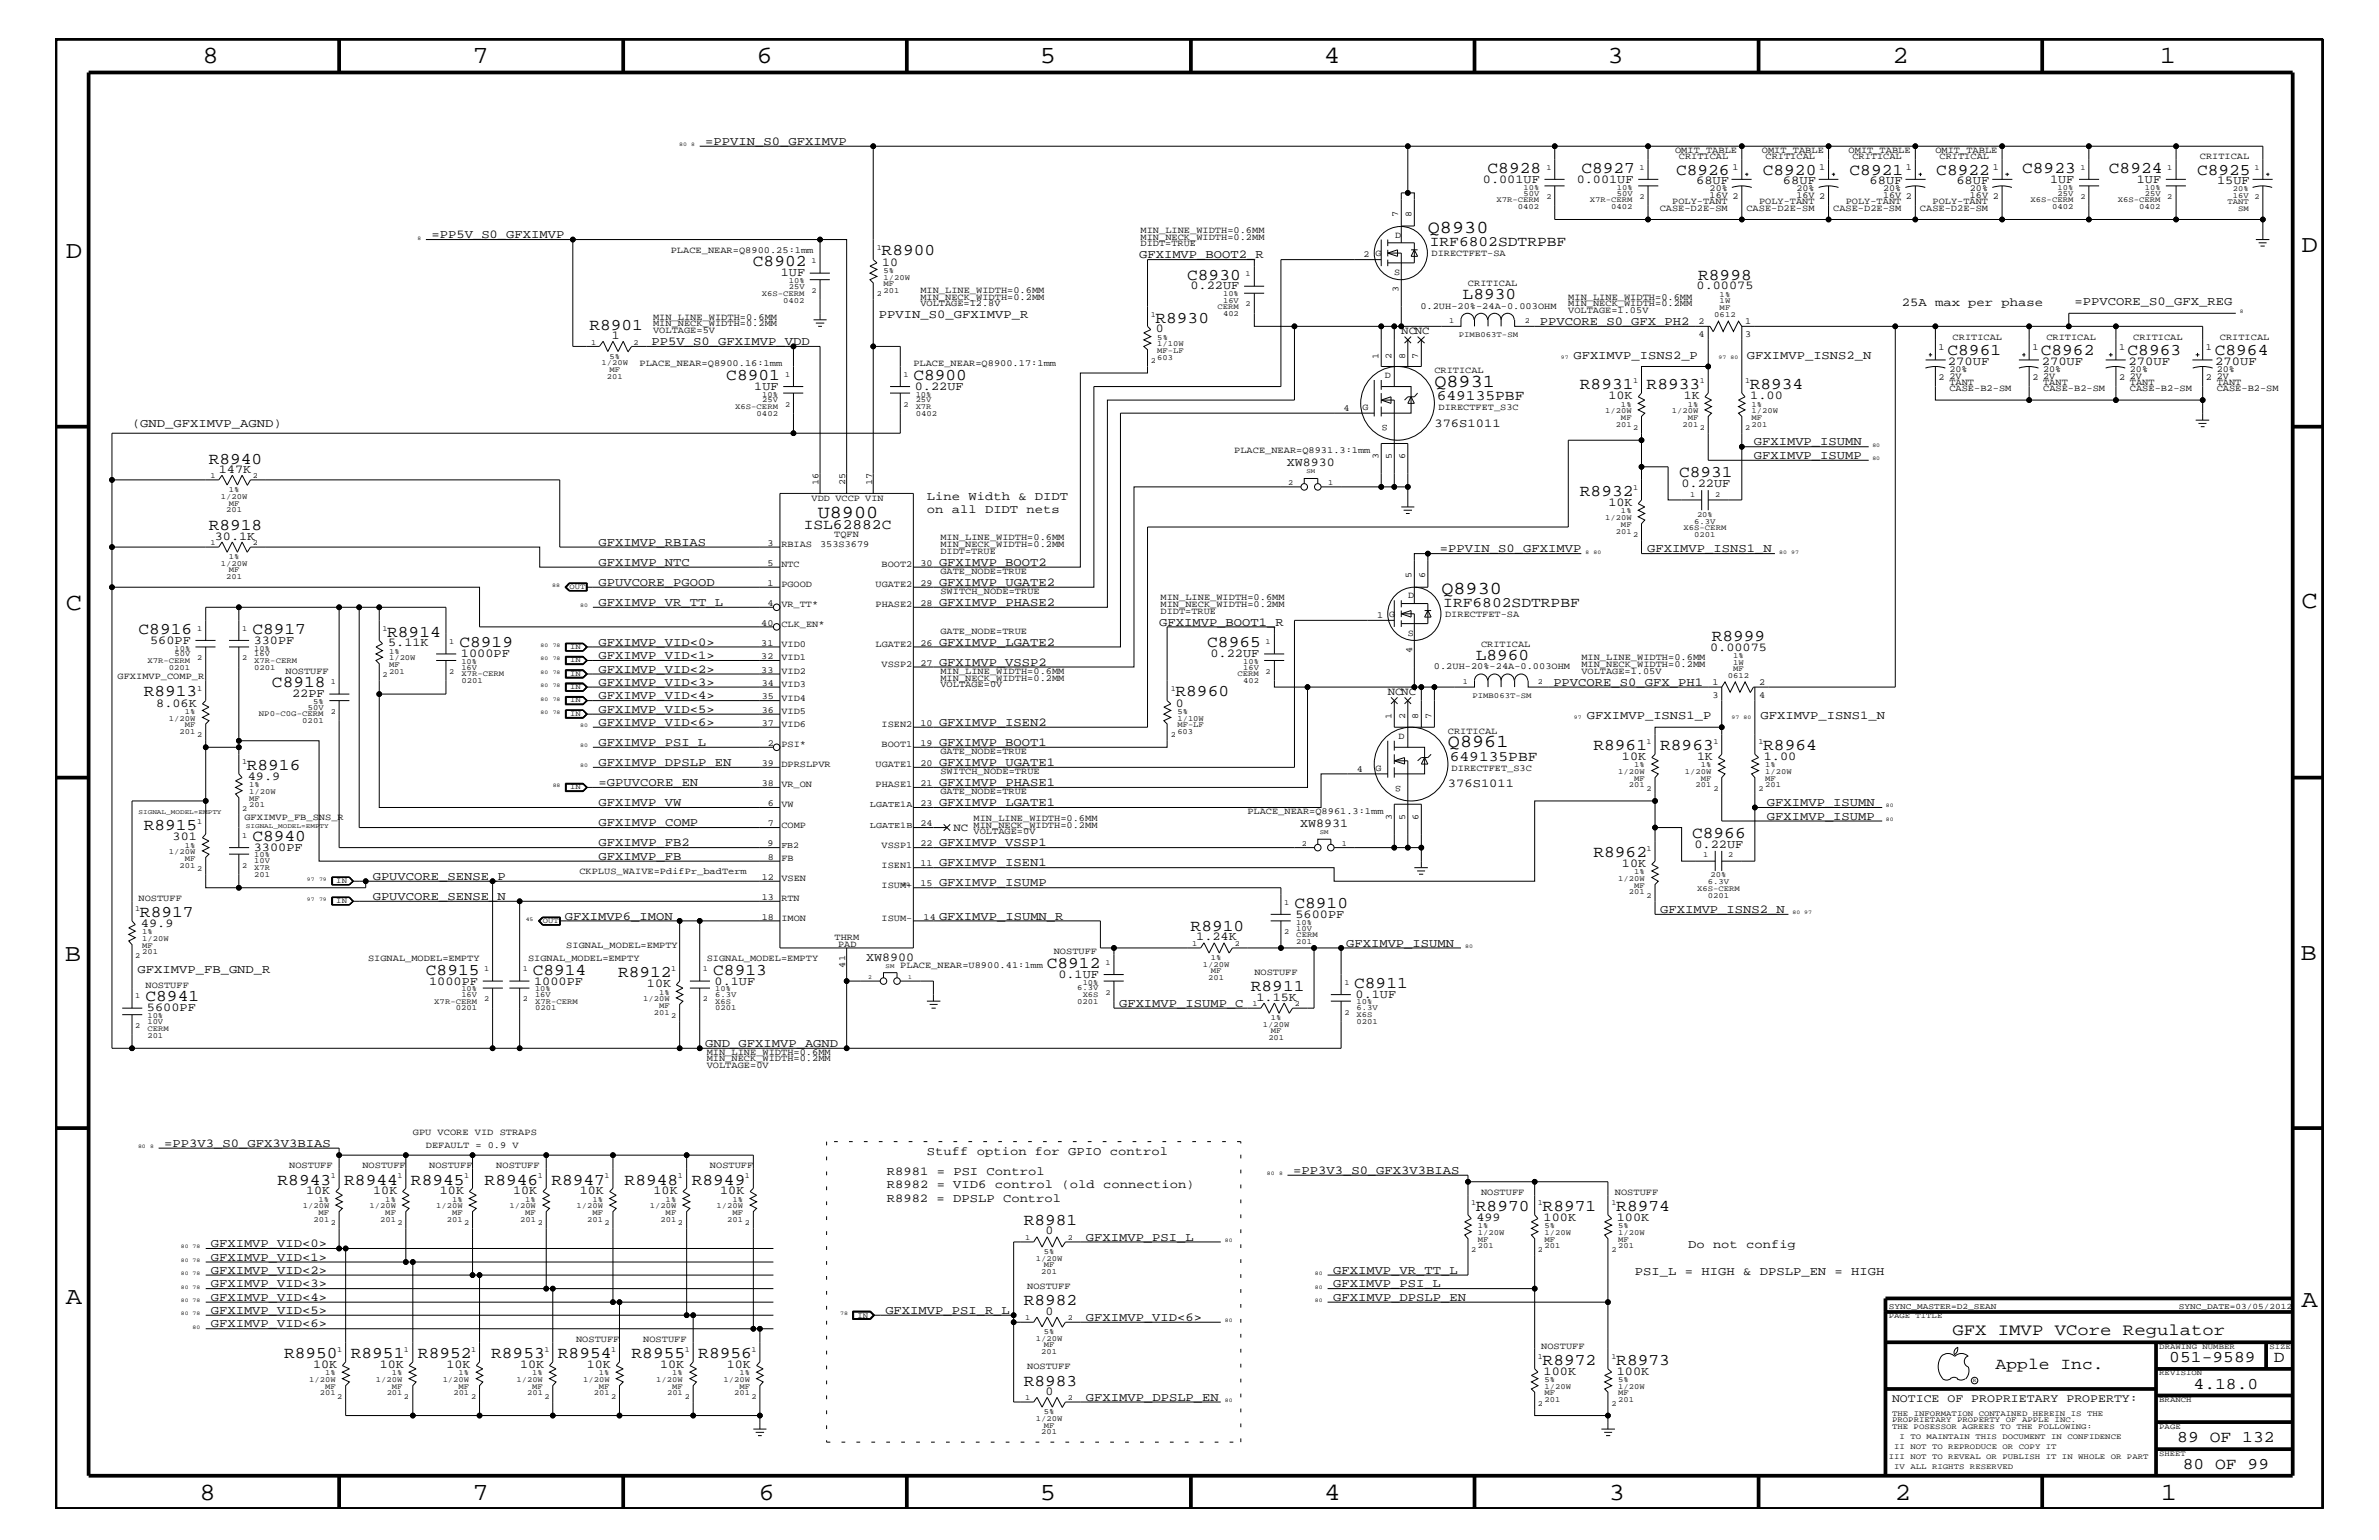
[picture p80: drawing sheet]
<svg xmlns="http://www.w3.org/2000/svg" width="432mm" height="279mm" viewBox="0 0 432 279" stroke-linecap="round" stroke-linejoin="round" font-family="sans-serif">
<defs><g id="words">
<g font-size="4.5">
<text x="36.7" y="11.5">8</text>
<text x="85.8" y="11.5">7</text>
<text x="137.3" y="11.5">6</text>
<text x="188.7" y="11.5">5</text>
<text x="240.3" y="11.5">4</text>
<text x="291.8" y="11.5">3</text>
<text x="343.5" y="11.5">2</text>
<text x="392" y="11.5">1</text>
<text x="11.9" y="46.8">D</text>
<text x="417.7" y="45.7">D</text>
<text x="11.9" y="110.6">C</text>
<text x="417.7" y="110.3">C</text>
<text x="11.8" y="174.3">B</text>
<text x="417.6" y="174.2">B</text>
<text x="11.9" y="236.7">A</text>
<text x="417.7" y="237.1">A</text>
<text x="36.2" y="272.1">8</text>
<text x="85.8" y="272.1">7</text>
<text x="137.7" y="272.1">6</text>
<text x="188.7" y="272.1">5</text>
<text x="240.4" y="272.1">4</text>
<text x="292" y="272.1">3</text>
<text x="343.9" y="272.1">2</text>
<text x="392.2" y="272.1">1</text>
</g>
<g font-size="3.3">
<text x="259.2" y="42.3">Q8930</text>
<text x="260.3" y="70.1">Q8931</text>
<text x="148.4" y="93.9">U8900</text>
<text x="261.6" y="107.7">Q8930</text>
<text x="262.8" y="135.6">Q8961</text>
</g>
<g font-size="3">
<text x="270" y="31.4">C8928</text>
<text x="287" y="31.4">C8927</text>
<text x="304.2" y="31.7">C8926</text>
<text x="320" y="31.7">C8920</text>
<text x="335.7" y="31.7">C8921</text>
<text x="351.5" y="31.7">C8922</text>
<text x="367" y="31.4">C8923</text>
<text x="382.8" y="31.4">C8924</text>
<text x="398.8" y="31.7">C8925</text>
<text x="160" y="46.3">R8900</text>
<text x="136.7" y="48.3">C8902</text>
<text x="215.5" y="50.7">C8930</text>
<text x="308.2" y="50.8">R8998</text>
<text x="107" y="59.8">R8901</text>
<text x="209.7" y="58.5">R8930</text>
<text x="265.5" y="54.2">L8930</text>
<text x="353.5" y="64.5">C8961</text>
<text x="370.4" y="64.5">C8962</text>
<text x="386.2" y="64.5">C8963</text>
<text x="402" y="64.5">C8964</text>
<text x="131.8" y="68.9">C8901</text>
<text x="165.8" y="68.9">C8900</text>
<text x="286.8" y="70.6">R8931</text>
<text x="298.9" y="70.6">R8933</text>
<text x="317.6" y="70.6">R8934</text>
<text x="37.9" y="84.1">R8940</text>
<text x="304.8" y="86.5">C8931</text>
<text x="286.8" y="90">R8932</text>
<text x="37.9" y="96.2">R8918</text>
<text x="25.1" y="115">C8916</text>
<text x="45.8" y="115">C8917</text>
<text x="70.3" y="115.5">R8914</text>
<text x="83.4" y="117.4">C8919</text>
<text x="219.1" y="117.4">C8965</text>
<text x="267.8" y="119.7">L8960</text>
<text x="310.7" y="116.4">R8999</text>
<text x="49.4" y="124.7">C8918</text>
<text x="26.1" y="126.4">R8913</text>
<text x="213.4" y="126.4">R8960</text>
<text x="289.2" y="136.1">R8961</text>
<text x="301.3" y="136.1">R8963</text>
<text x="320" y="136.1">R8964</text>
<text x="44.8" y="139.7">R8916</text>
<text x="26.1" y="150.7">R8915</text>
<text x="45.8" y="152.6">C8940</text>
<text x="289.2" y="155.5">R8962</text>
<text x="307.1" y="152">C8966</text>
<text x="25.4" y="166.4">R8917</text>
<text x="234.9" y="164.7">C8910</text>
<text x="216.1" y="168.9">R8910</text>
<text x="77.3" y="176.8">C8915</text>
<text x="96.7" y="176.8">C8914</text>
<text x="112.2" y="177.3">R8912</text>
<text x="129.5" y="176.8">C8913</text>
<text x="190" y="175.6">C8912</text>
<text x="227" y="179.9">R8911</text>
<text x="245.8" y="179.3">C8911</text>
<text x="26.4" y="181.6">C8941</text>
<text x="50.4" y="214.9">R8943</text>
<text x="62.5" y="214.9">R8944</text>
<text x="74.6" y="214.9">R8945</text>
<text x="88" y="214.9">R8946</text>
<text x="100.1" y="214.9">R8947</text>
<text x="113.4" y="214.9">R8948</text>
<text x="125.6" y="214.9">R8949</text>
<text x="267.9" y="219.7">R8970</text>
<text x="280" y="219.7">R8971</text>
<text x="293.4" y="219.7">R8974</text>
<text x="185.8" y="222.3">R8981</text>
<text x="185.8" y="236.8">R8982</text>
<text x="354.4" y="242.3">GFX IMVP VCore Regulator</text>
<text x="51.6" y="246.4">R8950</text>
<text x="63.7" y="246.4">R8951</text>
<text x="75.9" y="246.4">R8952</text>
<text x="89.2" y="246.4">R8953</text>
<text x="101.3" y="246.4">R8954</text>
<text x="114.6" y="246.4">R8955</text>
<text x="126.7" y="246.4">R8956</text>
<text x="185.8" y="251.4">R8983</text>
<text x="280" y="247.6">R8972</text>
<text x="293.4" y="247.6">R8973</text>
<text x="362.2" y="248.4">Apple Inc.</text>
<text x="393.7" y="247.1">051-9589</text>
<text x="398.1" y="252">4.18.0</text>
<text x="412.7" y="247.1">D</text>
<text x="395.2" y="261.6">89 OF 132</text>
<text x="396.2" y="266.6">80 OF 99</text>
</g>
<g font-size="2.6">
<text x="259.5" y="44.6">IRF6802SDTRPBF</text>
<text x="260.8" y="72.6">649135PBF</text>
<text x="145.9" y="96">ISL62882C</text>
<text x="262" y="110.2">IRF6802SDTRPBF</text>
<text x="263.1" y="138">649135PBF</text>
</g>
<g font-size="2.2">
<text x="128" y="26.3">=PPVIN_S0_GFXIMVP</text>
<text x="269.2" y="33.1">0.001UF</text>
<text x="286.2" y="33.1">0.001UF</text>
<text x="307.8" y="33.4">68UF</text>
<text x="323.6" y="33.4">68UF</text>
<text x="339.3" y="33.4">68UF</text>
<text x="355.1" y="33.4">68UF</text>
<text x="372.1" y="33.1">1UF</text>
<text x="387.9" y="33.1">1UF</text>
<text x="402.4" y="33.4">15UF</text>
<text x="78.3" y="43.2">=PP5V_S0_GFXIMVP</text>
<text x="206.8" y="46.8">GFXIMVP_BOOT2_R</text>
<text x="141.7" y="50.2">1UF</text>
<text x="160.1" y="48.2">10</text>
<text x="216.1" y="52.5">0.22UF</text>
<text x="307.9" y="52.5">0.00075</text>
<text x="159.5" y="57.8">PPVIN_S0_GFXIMVP_R</text>
<text x="279.5" y="59">PPVCORE_S0_GFX_PH2</text>
<text x="345.2" y="55.6">25A max per phase</text>
<text x="376.5" y="55.3">=PPVCORE_S0_GFX_REG</text>
<text x="111" y="61.5">1</text>
<text x="118.3" y="62.6">PP5V_S0_GFXIMVP_VDD</text>
<text x="209.8" y="60.3">0</text>
<text x="285.6" y="65.1">GFXIMVP_ISNS2_P</text>
<text x="317.1" y="65.1">GFXIMVP_ISNS2_N</text>
<text x="136.9" y="70.7">1UF</text>
<text x="166" y="70.7">0.22UF</text>
<text x="353.6" y="66.2">270UF</text>
<text x="370.6" y="66.2">270UF</text>
<text x="386.3" y="66.2">270UF</text>
<text x="402.1" y="66.2">270UF</text>
<text x="24" y="77.4">(GND_GFXIMVP_AGND)</text>
<text x="260.3" y="77.4">376S1011</text>
<text x="291.9" y="72.4">10K</text>
<text x="305.6" y="72.4">1K</text>
<text x="317.7" y="72.4">1.00</text>
<text x="318.3" y="80.8">GFXIMVP_ISUMN</text>
<text x="318.3" y="83.3">GFXIMVP_ISUMP</text>
<text x="39.7" y="85.8">147K</text>
<text x="233.6" y="84.5">XW8930</text>
<text x="305.2" y="88.3">0.22UF</text>
<text x="168.2" y="90.7">Line Width &amp; DIDT</text>
<text x="168.2" y="93.2">on all DIDT nets</text>
<text x="291.9" y="91.8">10K</text>
<text x="39" y="97.9">30.1K</text>
<text x="108.6" y="99">GFXIMVP_RBIAS</text>
<text x="261.4" y="100.2">=PPVIN_S0_GFXIMVP</text>
<text x="299" y="100.2">GFXIMVP_ISNS1_N</text>
<text x="108.6" y="102.6">GFXIMVP_NTC</text>
<text x="108.6" y="106.3">GPUVCORE_PGOOD</text>
<text x="170.4" y="102.6">GFXIMVP_BOOT2</text>
<text x="170.4" y="106.3">GFXIMVP_UGATE2</text>
<text x="108.6" y="109.9">GFXIMVP_VR_TT_L</text>
<text x="170.4" y="109.9">GFXIMVP_PHASE2</text>
<text x="210.4" y="113.6">GFXIMVP_BOOT1_R</text>
<text x="27.3" y="116.8">560PF</text>
<text x="46.1" y="116.8">330PF</text>
<text x="70.4" y="117.3">5.11K</text>
<text x="83.7" y="119.2">1000PF</text>
<text x="108.6" y="117.2">GFXIMVP_VID&lt;0&gt;</text>
<text x="108.6" y="119.6">GFXIMVP_VID&lt;1&gt;</text>
<text x="170.4" y="117.2">GFXIMVP_LGATE2</text>
<text x="219.7" y="119.2">0.22UF</text>
<text x="310.4" y="118.1">0.00075</text>
<text x="108.6" y="124.4">GFXIMVP_VID&lt;3&gt;</text>
<text x="108.6" y="122">GFXIMVP_VID&lt;2&gt;</text>
<text x="170.4" y="120.8">GFXIMVP_VSSP2</text>
<text x="281.9" y="124.4">PPVCORE_S0_GFX_PH1</text>
<text x="28.4" y="128.2">8.06K</text>
<text x="53" y="126.5">22PF</text>
<text x="108.6" y="129.3">GFXIMVP_VID&lt;5&gt;</text>
<text x="108.6" y="126.9">GFXIMVP_VID&lt;4&gt;</text>
<text x="108.6" y="131.7">GFXIMVP_VID&lt;6&gt;</text>
<text x="170.4" y="131.7">GFXIMVP_ISEN2</text>
<text x="213.4" y="128.2">0</text>
<text x="288" y="130.5">GFXIMVP_ISNS1_P</text>
<text x="319.5" y="130.5">GFXIMVP_ISNS1_N</text>
<text x="108.6" y="135.3">GFXIMVP_PSI_L</text>
<text x="170.4" y="135.3">GFXIMVP_BOOT1</text>
<text x="294.4" y="137.9">10K</text>
<text x="308" y="137.9">1K</text>
<text x="320.1" y="137.9">1.00</text>
<text x="45" y="141.5">49.9</text>
<text x="108.6" y="142.6">=GPUVCORE_EN</text>
<text x="108.6" y="139">GFXIMVP_DPSLP_EN</text>
<text x="170.4" y="139">GFXIMVP_UGATE1</text>
<text x="170.4" y="142.6">GFXIMVP_PHASE1</text>
<text x="262.8" y="142.9">376S1011</text>
<text x="108.6" y="146.2">GFXIMVP_VW</text>
<text x="108.6" y="149.9">GFXIMVP_COMP</text>
<text x="170.4" y="146.2">GFXIMVP_LGATE1</text>
<text x="320.7" y="148.7">GFXIMVP_ISUMP</text>
<text x="320.7" y="146.2">GFXIMVP_ISUMN</text>
<text x="31.3" y="152.4">301</text>
<text x="46.1" y="154.4">3300PF</text>
<text x="108.6" y="153.5">GFXIMVP_FB2</text>
<text x="108.6" y="156">GFXIMVP_FB</text>
<text x="170.4" y="153.5">GFXIMVP_VSSP1</text>
<text x="236" y="150.1">XW8931</text>
<text x="307.6" y="153.8">0.22UF</text>
<text x="67.6" y="159.6">GPUVCORE_SENSE_P</text>
<text x="170.4" y="160.8">GFXIMVP_ISUMP</text>
<text x="170.4" y="157.2">GFXIMVP_ISEN1</text>
<text x="294.4" y="157.3">10K</text>
<text x="67.6" y="163.3">GPUVCORE_SENSE_N</text>
<text x="102.5" y="166.9">GFXIMVP6_IMON</text>
<text x="170.4" y="166.9">GFXIMVP_ISUMN_R</text>
<text x="235.1" y="166.5">5600PF</text>
<text x="301.3" y="165.6">GFXIMVP_ISNS2_N</text>
<text x="25.6" y="168.2">49.9</text>
<text x="217.1" y="170.6">1.24K</text>
<text x="244.3" y="171.7">GFXIMVP_ISUMN</text>
<text x="25" y="176.6">GFXIMVP_FB_GND_R</text>
<text x="77.9" y="178.7">1000PF</text>
<text x="96.9" y="178.7">1000PF</text>
<text x="117.4" y="179.1">10K</text>
<text x="129.7" y="178.7">0.1UF</text>
<text x="157.2" y="174.3">XW8900</text>
<text x="192.1" y="177.4">0.1UF</text>
<text x="26.7" y="183.5">5600PF</text>
<text x="203.1" y="182.7">GFXIMVP_ISUMP_C</text>
<text x="228" y="181.6">1.15K</text>
<text x="246" y="181">0.1UF</text>
<text x="128" y="189.9">GND_GFXIMVP_AGND</text>
<text x="29.8" y="208.1">=PP3V3_S0_GFX3V3BIAS</text>
<text x="168.2" y="209.6">Stuff option for GPIO control</text>
<text x="161" y="215.6">R8982 = VID6 control (old connection)</text>
<text x="161" y="213.2">R8981 = PSI Control</text>
<text x="234.7" y="213">=PP3V3_S0_GFX3V3BIAS</text>
<text x="55.5" y="216.7">10K</text>
<text x="67.7" y="216.7">10K</text>
<text x="79.8" y="216.7">10K</text>
<text x="93.1" y="216.7">10K</text>
<text x="105.2" y="216.7">10K</text>
<text x="118.6" y="216.7">10K</text>
<text x="130.7" y="216.7">10K</text>
<text x="161" y="218">R8982 = DPSLP Control</text>
<text x="268" y="221.5">499</text>
<text x="280.2" y="221.5">100K</text>
<text x="293.5" y="221.5">100K</text>
<text x="38.3" y="226.3">GFXIMVP_VID&lt;0&gt;</text>
<text x="189.8" y="224">0</text>
<text x="197.1" y="225.1">GFXIMVP_PSI_L</text>
<text x="306.4" y="226.5">Do not config</text>
<text x="38.3" y="231.1">GFXIMVP_VID&lt;2&gt;</text>
<text x="38.3" y="228.7">GFXIMVP_VID&lt;1&gt;</text>
<text x="38.3" y="233.5">GFXIMVP_VID&lt;3&gt;</text>
<text x="242" y="233.5">GFXIMVP_PSI_L</text>
<text x="242" y="231.1">GFXIMVP_VR_TT_L</text>
<text x="296.8" y="231.3">PSI_L = HIGH &amp; DPSLP_EN = HIGH</text>
<text x="38.3" y="236">GFXIMVP_VID&lt;4&gt;</text>
<text x="38.3" y="238.4">GFXIMVP_VID&lt;5&gt;</text>
<text x="160.7" y="238.4">GFXIMVP_PSI_R_L</text>
<text x="189.8" y="238.5">0</text>
<text x="197.1" y="239.6">GFXIMVP_VID&lt;6&gt;</text>
<text x="242" y="236">GFXIMVP_DPSLP_EN</text>
<text x="38.3" y="240.8">GFXIMVP_VID&lt;6&gt;</text>
<text x="56.8" y="248.2">10K</text>
<text x="68.9" y="248.2">10K</text>
<text x="81" y="248.2">10K</text>
<text x="94.4" y="248.2">10K</text>
<text x="106.5" y="248.2">10K</text>
<text x="119.8" y="248.2">10K</text>
<text x="131.9" y="248.2">10K</text>
<text x="280.2" y="249.5">100K</text>
<text x="293.5" y="249.5">100K</text>
<text x="189.8" y="253.1">0</text>
<text x="197.1" y="254.2">GFXIMVP_DPSLP_EN</text>
</g>
<text font-size="2.1" x="343.4" y="254.4">NOTICE OF PROPRIETARY PROPERTY:</text>
<g font-size="2">
<text x="254.3" y="60.6">NCNC</text>
<text x="251.9" y="126.2">NCNC</text>
<text x="173.1" y="150.7">NC</text>
</g>
<g font-size="1.7">
<text x="304" y="27.7">OMIT_TABLE</text>
<text x="304.7" y="28.9">CRITICAL</text>
<text x="319.8" y="27.7">OMIT_TABLE</text>
<text x="320.5" y="28.9">CRITICAL</text>
<text x="335.5" y="27.7">OMIT_TABLE</text>
<text x="336.2" y="28.9">CRITICAL</text>
<text x="351.3" y="27.7">OMIT_TABLE</text>
<text x="352" y="28.9">CRITICAL</text>
<text x="399.3" y="28.9">CRITICAL</text>
<text x="310.3" y="34.7">20%</text>
<text x="310.3" y="35.9">16V 2</text>
<text x="314.5" y="30.8">1</text>
<text x="326.1" y="34.7">20%</text>
<text x="326.1" y="35.9">16V 2</text>
<text x="330.2" y="30.8">1</text>
<text x="341.8" y="34.7">20%</text>
<text x="341.8" y="35.9">16V 2</text>
<text x="345.9" y="30.8">1</text>
<text x="357.5" y="34.7">20%</text>
<text x="357.5" y="35.9">16V 2</text>
<text x="361.7" y="30.8">1</text>
<text x="253.7" y="39.3" transform="rotate(-90 253.7 39.3)">7</text>
<text x="256.2" y="39.3" transform="rotate(-90 256.2 39.3)">8</text>
<text x="301.2" y="38.2">CASE-D2E-SM</text>
<text x="303.5" y="37">POLY-TANT</text>
<text x="317" y="38.2">CASE-D2E-SM</text>
<text x="319.3" y="37">POLY-TANT</text>
<text x="332.7" y="38.2">CASE-D2E-SM</text>
<text x="335" y="37">POLY-TANT</text>
<text x="348.5" y="38.2">CASE-D2E-SM</text>
<text x="350.8" y="37">POLY-TANT</text>
<text x="121.8" y="45.9">PLACE_NEAR=Q8900.25:1mm</text>
<text x="207" y="43.5">MIN_NECK_WIDTH=0.2MM</text>
<text x="207" y="44.6">DIDT=TRUE</text>
<text x="207" y="42.3">MIN_LINE_WIDTH=0.6MM</text>
<text x="247.5" y="46.6">2 G</text>
<text x="253.2" y="43.1">D</text>
<text x="259.8" y="46.5">DIRECTFET-SA</text>
<text x="167" y="53.2">MIN_LINE_WIDTH=0.6MM</text>
<text x="253.1" y="49.9">S</text>
<text x="253.8" y="53" transform="rotate(-90 253.8 53)">3</text>
<text x="266.4" y="51.9">CRITICAL</text>
<text x="118.5" y="58">MIN_LINE_WIDTH=0.6MM</text>
<text x="118.5" y="59.2">MIN_NECK_WIDTH=0.2MM</text>
<text x="167" y="55.6">VOLTAGE=12.8V</text>
<text x="167" y="54.4">MIN_NECK_WIDTH=0.2MM</text>
<text x="257.8" y="56">0.2UH-20%-24A-0.003OHM</text>
<text x="284.6" y="54.4">MIN_LINE_WIDTH=0.6MM</text>
<text x="284.6" y="56.8">VOLTAGE=1.05V</text>
<text x="284.6" y="55.6">MIN_NECK_WIDTH=0.2MM</text>
<text x="308.3" y="58.9">2</text>
<text x="316.7" y="58.9">1</text>
<text x="118.5" y="60.4">VOLTAGE=5V</text>
<text x="250.2" y="65.1" transform="rotate(-90 250.2 65.1)">1</text>
<text x="252.6" y="65.1" transform="rotate(-90 252.6 65.1)">2</text>
<text x="255" y="65.1" transform="rotate(-90 255 65.1)">8</text>
<text x="257.4" y="65.1" transform="rotate(-90 257.4 65.1)">7</text>
<text x="308.3" y="61.2">4</text>
<text x="316.7" y="61.2">3</text>
<text x="351.9" y="63.4">1</text>
<text x="354.4" y="61.7">CRITICAL</text>
<text x="368.9" y="63.4">1</text>
<text x="371.4" y="61.7">CRITICAL</text>
<text x="384.6" y="63.4">1</text>
<text x="387.2" y="61.7">CRITICAL</text>
<text x="400.4" y="63.4">1</text>
<text x="402.9" y="61.7">CRITICAL</text>
<text x="116.1" y="66.5">PLACE_NEAR=Q8900.16:1mm</text>
<text x="165.8" y="66.5">PLACE_NEAR=Q8900.17:1mm</text>
<text x="251.4" y="68.5">D</text>
<text x="260.3" y="67.7">CRITICAL</text>
<text x="351.9" y="68.9">2</text>
<text x="353.8" y="67.5">20%</text>
<text x="353.8" y="71">CASE-B2-SM</text>
<text x="353.8" y="69.8">TANT</text>
<text x="353.8" y="68.7">2V</text>
<text x="368.9" y="68.9">2</text>
<text x="370.8" y="67.5">20%</text>
<text x="370.8" y="71">CASE-B2-SM</text>
<text x="370.8" y="68.7">2V</text>
<text x="370.8" y="69.8">TANT</text>
<text x="384.6" y="68.9">2</text>
<text x="386.6" y="67.5">20%</text>
<text x="386.6" y="71">CASE-B2-SM</text>
<text x="386.6" y="69.8">TANT</text>
<text x="386.6" y="68.7">2V</text>
<text x="400.4" y="68.9">2</text>
<text x="402.3" y="67.5">20%</text>
<text x="402.3" y="68.7">2V</text>
<text x="402.3" y="71">CASE-B2-SM</text>
<text x="402.3" y="69.8">TANT</text>
<text x="243.8" y="74.5">4</text>
<text x="247.3" y="74.4">G</text>
<text x="251.9" y="77.2" transform="rotate(-180 251.9 77.2)">S</text>
<text x="261.1" y="74.4">DIRECTFET_S3C</text>
<text x="224" y="82.2">PLACE_NEAR=Q8931.3:1mm</text>
<text x="250.2" y="83.3" transform="rotate(-90 250.2 83.3)">3</text>
<text x="252.6" y="83.3" transform="rotate(-90 252.6 83.3)">5</text>
<text x="255" y="83.3" transform="rotate(-90 255 83.3)">6</text>
<text x="148.6" y="88.1" transform="rotate(-90 148.6 88.1)">16</text>
<text x="153.4" y="88.1" transform="rotate(-90 153.4 88.1)">25</text>
<text x="158.3" y="88.1" transform="rotate(-90 158.3 88.1)">17</text>
<text x="147.3" y="91">VDD VCCP VIN</text>
<text x="139.3" y="99">3</text>
<text x="141.8" y="99.3">RBIAS</text>
<text x="148.8" y="99.3">353S3679</text>
<text x="151.4" y="97.4">TQFN</text>
<text x="170.7" y="99.3">MIN_NECK_WIDTH=0.2MM</text>
<text x="170.7" y="100.4">DIDT=TRUE</text>
<text x="170.7" y="98">MIN_LINE_WIDTH=0.6MM</text>
<text x="139.3" y="102.6">5</text>
<text x="139.3" y="106.3">1</text>
<text x="141.8" y="102.9">NTC</text>
<text x="141.8" y="106.5">PGOOD</text>
<text x="158.9" y="106.5">UGATE2</text>
<text x="160" y="102.9">BOOT2</text>
<text x="167" y="102.6">30</text>
<text x="167" y="106.3">29</text>
<text x="170.7" y="104.1">GATE_NODE=TRUE</text>
<text x="170.7" y="107.7">SWITCH_NODE=TRUE</text>
<text x="256.2" y="104.8" transform="rotate(-90 256.2 104.8)">5</text>
<text x="258.7" y="104.8" transform="rotate(-90 258.7 104.8)">6</text>
<text x="138.2" y="113.6">40</text>
<text x="139.3" y="109.9">4</text>
<text x="141.8" y="113.7">CLK_EN*</text>
<text x="141.8" y="110.2">VR_TT*</text>
<text x="158.9" y="110.2">PHASE2</text>
<text x="167" y="109.9">28</text>
<text x="210.7" y="110.2">MIN_NECK_WIDTH=0.2MM</text>
<text x="210.7" y="108.9">MIN_LINE_WIDTH=0.6MM</text>
<text x="210.7" y="111.4">DIDT=TRUE</text>
<text x="249.9" y="112">1 G</text>
<text x="255.6" y="108.6">D</text>
<text x="262.3" y="112">DIRECTFET-SA</text>
<text x="138.2" y="117.2">31</text>
<text x="138.2" y="119.6">32</text>
<text x="141.8" y="119.8">VID1</text>
<text x="141.8" y="117.4">VID0</text>
<text x="158.9" y="117.4">LGATE2</text>
<text x="167" y="117.2">26</text>
<text x="170.7" y="115">GATE_NODE=TRUE</text>
<text x="255.5" y="115.3">S</text>
<text x="256.3" y="118.5" transform="rotate(-90 256.3 118.5)">4</text>
<text x="268.8" y="117.4">CRITICAL</text>
<text x="287" y="119.8">MIN_LINE_WIDTH=0.6MM</text>
<text x="21.3" y="123.2">GFXIMVP_COMP_R</text>
<text x="51.8" y="122.3">NOSTUFF</text>
<text x="138.2" y="122">33</text>
<text x="138.3" y="124.4">34</text>
<text x="141.8" y="122.3">VID2</text>
<text x="141.8" y="124.7">VID3</text>
<text x="160" y="121">VSSP2</text>
<text x="167" y="120.8">27</text>
<text x="170.7" y="123.5">MIN_NECK_WIDTH=0.2MM</text>
<text x="170.7" y="124.7">VOLTAGE=0V</text>
<text x="170.7" y="122.3">MIN_LINE_WIDTH=0.6MM</text>
<text x="260.3" y="121.4">0.2UH-20%-24A-0.003OHM</text>
<text x="287" y="122.3">VOLTAGE=1.05V</text>
<text x="287" y="121">MIN_NECK_WIDTH=0.2MM</text>
<text x="310.8" y="124.3">1</text>
<text x="319.3" y="124.3">2</text>
<text x="138.3" y="126.9">35</text>
<text x="138.3" y="129.3">36</text>
<text x="138.3" y="131.7">37</text>
<text x="141.8" y="131.9">VID6</text>
<text x="141.8" y="129.6">VID5</text>
<text x="141.8" y="127.1">VID4</text>
<text x="160" y="131.9">ISEN2</text>
<text x="167" y="131.7">10</text>
<text x="252.6" y="130.5" transform="rotate(-90 252.6 130.5)">1</text>
<text x="255" y="130.5" transform="rotate(-90 255 130.5)">2</text>
<text x="257.4" y="130.5" transform="rotate(-90 257.4 130.5)">8</text>
<text x="259.8" y="130.5" transform="rotate(-90 259.8 130.5)">7</text>
<text x="310.8" y="126.6">3</text>
<text x="319.3" y="126.6">4</text>
<text x="139.4" y="135.3">2</text>
<text x="141.8" y="135.6">PSI*</text>
<text x="160" y="135.6">BOOT1</text>
<text x="167" y="135.3">19</text>
<text x="170.7" y="136.8">GATE_NODE=TRUE</text>
<text x="253.8" y="134.1">D</text>
<text x="262.8" y="133.2">CRITICAL</text>
<text x="138.3" y="139">39</text>
<text x="138.3" y="142.6">38</text>
<text x="141.8" y="142.9">VR_ON</text>
<text x="141.8" y="139.2">DPRSLPVR</text>
<text x="158.9" y="139.2">UGATE1</text>
<text x="158.9" y="142.9">PHASE1</text>
<text x="167" y="139">20</text>
<text x="167" y="142.6">21</text>
<text x="170.7" y="140.4">SWITCH_NODE=TRUE</text>
<text x="246.3" y="140">4</text>
<text x="249.7" y="139.8">G</text>
<text x="254.3" y="142.6" transform="rotate(-180 254.3 142.6)">S</text>
<text x="263.5" y="139.8">DIRECTFET_S3C</text>
<text x="44.4" y="148.7">GFXIMVP_FB_SNS_R</text>
<text x="139.4" y="149.9">7</text>
<text x="139.4" y="146.2">6</text>
<text x="141.8" y="146.5">VW</text>
<text x="167" y="146.2">23</text>
<text x="167" y="149.9">24</text>
<text x="170.7" y="144">GATE_NODE=TRUE</text>
<text x="176.7" y="149">MIN_LINE_WIDTH=0.6MM</text>
<text x="226.4" y="147.7">PLACE_NEAR=Q8961.3:1mm</text>
<text x="252.6" y="148.8" transform="rotate(-90 252.6 148.8)">3</text>
<text x="255" y="148.8" transform="rotate(-90 255 148.8)">5</text>
<text x="257.5" y="148.8" transform="rotate(-90 257.5 148.8)">6</text>
<text x="139.3" y="153.5">9</text>
<text x="139.4" y="156">8</text>
<text x="141.8" y="150.1">COMP</text>
<text x="160" y="153.8">VSSP1</text>
<text x="167" y="153.5">22</text>
<text x="176.7" y="151.3">VOLTAGE=0V</text>
<text x="176.7" y="150.1">MIN_NECK_WIDTH=0.2MM</text>
<text x="105.2" y="158.6">CKPLUS_WAIVE=PdifPr_badTerm</text>
<text x="138.3" y="159.6">12</text>
<text x="141.8" y="159.9">VSEN</text>
<text x="141.8" y="156.2">FB</text>
<text x="160" y="161.1">ISUM+</text>
<text x="160" y="157.4">ISEN1</text>
<text x="167" y="157.2">11</text>
<text x="167" y="160.8">15</text>
<text x="25.1" y="163.5">NOSTUFF</text>
<text x="138.3" y="163.3">13</text>
<text x="138.3" y="166.9">18</text>
<text x="141.8" y="167.1">IMON</text>
<text x="141.8" y="163.5">RTN</text>
<text x="160" y="167.1">ISUM-</text>
<text x="167.6" y="167">14</text>
<text x="102.8" y="172">SIGNAL_MODEL=EMPTY</text>
<text x="151.5" y="170.5">THRM</text>
<text x="152.1" y="171.7">PAD</text>
<text x="191.3" y="173.2">NOSTUFF</text>
<text x="26.4" y="179.3">NOSTUFF</text>
<text x="66.8" y="174.4">SIGNAL_MODEL=EMPTY</text>
<text x="95.8" y="174.4">SIGNAL_MODEL=EMPTY</text>
<text x="128.3" y="174.4">SIGNAL_MODEL=EMPTY</text>
<text x="153.4" y="175.5" transform="rotate(-90 153.4 175.5)">41</text>
<text x="163.4" y="175.6">PLACE_NEAR=U8900.41:1mm</text>
<text x="227.7" y="176.8">NOSTUFF</text>
<text x="128.3" y="191.4">MIN_LINE_WIDTH=0.6MM</text>
<text x="128.3" y="193.7">VOLTAGE=0V</text>
<text x="128.3" y="192.6">MIN_NECK_WIDTH=0.2MM</text>
<text x="74.9" y="205.9">GPU VCORE VID STRAPS</text>
<text x="77.3" y="208.3">DEFAULT = 0.9 V</text>
<text x="52.5" y="211.9">NOSTUFF</text>
<text x="65.8" y="211.9">NOSTUFF</text>
<text x="77.9" y="211.9">NOSTUFF</text>
<text x="90.1" y="211.9">NOSTUFF</text>
<text x="128.9" y="211.9">NOSTUFF</text>
<text x="268.8" y="216.9">NOSTUFF</text>
<text x="293.1" y="216.9">NOSTUFF</text>
<text x="186.4" y="233.8">NOSTUFF</text>
<text x="104.6" y="243.5">NOSTUFF</text>
<text x="116.8" y="243.5">NOSTUFF</text>
<text x="279.7" y="244.7">NOSTUFF</text>
<text x="186.4" y="248.4">NOSTUFF</text>
</g>
<g font-size="1.6">
<text x="157.9" y="146.5">LGATE1A</text>
<text x="141.8" y="153.8">FB2</text>
<text x="157.9" y="150.1">LGATE1B</text>
</g>
<g font-size="1.5">
<text x="342.8" y="237.4">SYNC_MASTER=D2_SEAN</text>
<text x="395.5" y="237.4">SYNC_DATE=03/05/2012</text>
</g>
<g font-size="1.4">
<text x="276.5" y="34.4">10%</text>
<text x="276.5" y="35.5">50V</text>
<text x="280.7" y="30.8">1</text>
<text x="293.5" y="34.4">10%</text>
<text x="293.5" y="35.5">50V</text>
<text x="297.6" y="30.8">1</text>
<text x="373.5" y="34.4">10%</text>
<text x="373.5" y="35.5">25V</text>
<text x="377.6" y="30.8">1</text>
<text x="389.3" y="35.5">25V</text>
<text x="389.3" y="34.4">10%</text>
<text x="393.4" y="30.8">1</text>
<text x="405.3" y="34.7">20%</text>
<text x="405.3" y="35.9">16V 2</text>
<text x="409.2" y="30.8">1</text>
<text x="271.6" y="36.7">X7R-CERM</text>
<text x="275.5" y="37.9">0402</text>
<text x="280.7" y="36.2">2</text>
<text x="288.5" y="36.7">X7R-CERM</text>
<text x="292.4" y="37.9">0402</text>
<text x="297.6" y="36.2">2</text>
<text x="368.6" y="36.7">X6S-CERM</text>
<text x="372.4" y="37.9">0402</text>
<text x="377.6" y="36.2">2</text>
<text x="384.4" y="36.7">X6S-CERM</text>
<text x="388.3" y="37.9">0402</text>
<text x="393.4" y="36.2">2</text>
<text x="404.3" y="37">TANT</text>
<text x="406.2" y="38.2">SM</text>
<text x="147.3" y="47.7">1</text>
<text x="159.2" y="45.3">1</text>
<text x="138.3" y="53.6">X6S-CERM</text>
<text x="143.2" y="51.3">10%</text>
<text x="143.2" y="52.4">25V</text>
<text x="147.3" y="53.2">2</text>
<text x="159.2" y="53.8">2</text>
<text x="160.4" y="51.9">MF</text>
<text x="160.4" y="50.7">1/20W</text>
<text x="160.4" y="49.6">5%</text>
<text x="160.4" y="53.2">201</text>
<text x="222" y="53.8">10%</text>
<text x="226.1" y="50.2">1</text>
<text x="312.1" y="53.9">1%</text>
<text x="142.2" y="54.9">0402</text>
<text x="208.9" y="57.4">1</text>
<text x="221" y="56.1">CERM</text>
<text x="222" y="57.3">402</text>
<text x="222" y="54.9">16V</text>
<text x="226.1" y="55.6">2</text>
<text x="263.1" y="58.6">1</text>
<text x="276.8" y="58.6">2</text>
<text x="311.1" y="57.5">0612</text>
<text x="312.1" y="55.1">1W</text>
<text x="312.1" y="56.3">MF</text>
<text x="107.3" y="62.5">1</text>
<text x="110.6" y="65.1">5%</text>
<text x="115" y="62.5">2</text>
<text x="208.9" y="65.9">2</text>
<text x="210.1" y="65.3">603</text>
<text x="210.1" y="62.9">1/10W</text>
<text x="210.1" y="64">MF-LF</text>
<text x="210.1" y="61.7">5%</text>
<text x="264.8" y="61.2">PIMB063T-SM</text>
<text x="109.2" y="66.2">1/20W</text>
<text x="110.2" y="68.7">201</text>
<text x="110.6" y="67.5">MF</text>
<text x="138.3" y="72">10%</text>
<text x="142.5" y="68.4">1</text>
<text x="164" y="68.4">1</text>
<text x="166.2" y="72">10%</text>
<text x="296.4" y="69.5">1</text>
<text x="308.5" y="69.5">1</text>
<text x="316.7" y="69.5">1</text>
<text x="133.4" y="74.3">X6S-CERM</text>
<text x="137.3" y="75.5">0402</text>
<text x="138.3" y="73">25V</text>
<text x="142.5" y="73.8">2</text>
<text x="164" y="73.8">2</text>
<text x="166.2" y="73">25V</text>
<text x="166.2" y="74.3">X7R</text>
<text x="166.2" y="75.5">0402</text>
<text x="291.3" y="75">1/20W</text>
<text x="293.3" y="77.4">201</text>
<text x="294.2" y="73.8">1%</text>
<text x="294.2" y="76.2">MF</text>
<text x="303.4" y="75">1/20W</text>
<text x="305.4" y="77.4">201</text>
<text x="306.3" y="73.8">1%</text>
<text x="306.3" y="76.2">MF</text>
<text x="317.9" y="76.2">MF</text>
<text x="317.9" y="75">1/20W</text>
<text x="317.9" y="77.4">201</text>
<text x="317.9" y="73.8">1%</text>
<text x="296.4" y="78">2</text>
<text x="308.5" y="78">2</text>
<text x="316.7" y="78">2</text>
<text x="38.2" y="86.7">1</text>
<text x="41.5" y="89.3">1%</text>
<text x="45.9" y="86.7">2</text>
<text x="233.8" y="88">2</text>
<text x="241.1" y="88">1</text>
<text x="296.4" y="88.9">1</text>
<text x="40.1" y="90.5">1/20W</text>
<text x="41.1" y="92.9">201</text>
<text x="41.5" y="91.7">MF</text>
<text x="291.3" y="94.3">1/20W</text>
<text x="294.2" y="93.2">1%</text>
<text x="294.2" y="95.6">MF</text>
<text x="306.7" y="90.1">1</text>
<text x="307.5" y="95">6.3V</text>
<text x="308" y="93.8">20%</text>
<text x="311.3" y="90.1">2</text>
<text x="38.2" y="98.8">1</text>
<text x="41.5" y="101.4">1%</text>
<text x="45.9" y="98.8">2</text>
<text x="293.3" y="96.8">201</text>
<text x="296.4" y="97.4">2</text>
<text x="305.6" y="96.2">X6S-CERM</text>
<text x="307.5" y="97.4">0201</text>
<text x="40.1" y="102.6">1/20W</text>
<text x="41.1" y="105">201</text>
<text x="41.5" y="103.8">MF</text>
<text x="103.4" y="106.9">OUT</text>
<text x="31.7" y="118.1">10%</text>
<text x="31.7" y="119.1">50V</text>
<text x="35.8" y="114.4">1</text>
<text x="35.8" y="119.8">2</text>
<text x="43.9" y="114.4">1</text>
<text x="43.9" y="119.8">2</text>
<text x="46.1" y="118.1">10%</text>
<text x="46.1" y="119.1">16V</text>
<text x="69.4" y="114.4">1</text>
<text x="70.6" y="118.6">1%</text>
<text x="70.6" y="119.8">1/20W</text>
<text x="81.5" y="116.8">1</text>
<text x="103.5" y="117.8">IN</text>
<text x="229.7" y="116.8">1</text>
<text x="314.6" y="119.3">1%</text>
<text x="26.8" y="120.3">X7R-CERM</text>
<text x="30.6" y="121.5">0201</text>
<text x="35.8" y="125.3">1</text>
<text x="46.1" y="121.5">0201</text>
<text x="46.1" y="120.3">X7R-CERM</text>
<text x="60" y="124.1">1</text>
<text x="69.4" y="122.9">2</text>
<text x="70.6" y="122.3">201</text>
<text x="70.6" y="121">MF</text>
<text x="81.5" y="122.3">2</text>
<text x="83.7" y="120.4">10%</text>
<text x="83.7" y="124">0201</text>
<text x="83.7" y="121.5">16V</text>
<text x="83.7" y="122.7">X7R-CERM</text>
<text x="103.5" y="122.6">IN</text>
<text x="103.5" y="120.2">IN</text>
<text x="103.5" y="125.1">IN</text>
<text x="212.5" y="125.3">1</text>
<text x="224.6" y="122.7">CERM</text>
<text x="225.6" y="120.4">10%</text>
<text x="225.6" y="124">402</text>
<text x="225.6" y="121.5">16V</text>
<text x="229.7" y="122.3">2</text>
<text x="265.5" y="124.1">1</text>
<text x="279.1" y="124.1">2</text>
<text x="313.6" y="123">0612</text>
<text x="314.6" y="120.6">1W</text>
<text x="314.6" y="121.8">MF</text>
<text x="30.6" y="130.8">1/20W</text>
<text x="33.5" y="129.6">1%</text>
<text x="33.5" y="131.9">MF</text>
<text x="47" y="130">NP0-C0G-CERM</text>
<text x="54.9" y="131.3">0201</text>
<text x="55.9" y="128.8">50V</text>
<text x="56.8" y="127.7">5%</text>
<text x="60" y="129.6">2</text>
<text x="103.5" y="127.5">IN</text>
<text x="103.5" y="129.9">IN</text>
<text x="213.7" y="130.8">1/10W</text>
<text x="213.7" y="131.9">MF-LF</text>
<text x="213.7" y="129.6">5%</text>
<text x="267.3" y="126.6">PIMB063T-SM</text>
<text x="32.6" y="133.2">201</text>
<text x="35.8" y="133.8">2</text>
<text x="212.5" y="133.8">2</text>
<text x="213.7" y="133.2">603</text>
<text x="298.9" y="135">1</text>
<text x="311" y="135">1</text>
<text x="319.2" y="135">1</text>
<text x="43.9" y="138.6">1</text>
<text x="45.2" y="142.9">1%</text>
<text x="103.5" y="143.2">IN</text>
<text x="293.7" y="140.4">1/20W</text>
<text x="295.7" y="142.9">201</text>
<text x="296.6" y="139.2">1%</text>
<text x="296.6" y="141.7">MF</text>
<text x="298.9" y="143.5">2</text>
<text x="305.8" y="140.4">1/20W</text>
<text x="307.8" y="142.9">201</text>
<text x="308.7" y="139.2">1%</text>
<text x="308.7" y="141.7">MF</text>
<text x="311" y="143.5">2</text>
<text x="319.2" y="143.5">2</text>
<text x="320.4" y="142.9">201</text>
<text x="320.4" y="139.2">1%</text>
<text x="320.4" y="141.7">MF</text>
<text x="320.4" y="140.4">1/20W</text>
<text x="35.8" y="149.5">1</text>
<text x="43.9" y="147.1">2</text>
<text x="45.2" y="146.5">201</text>
<text x="45.2" y="145.3">MF</text>
<text x="45.2" y="144">1/20W</text>
<text x="30.6" y="155">1/20W</text>
<text x="33.5" y="153.8">1%</text>
<text x="43.9" y="152">1</text>
<text x="46.1" y="155.6">10%</text>
<text x="236.3" y="153.4">2</text>
<text x="243.5" y="153.4">1</text>
<text x="298.9" y="154.4">1</text>
<text x="309.1" y="155.6">1</text>
<text x="313.7" y="155.6">2</text>
<text x="32.6" y="157.4">201</text>
<text x="33.5" y="156.2">MF</text>
<text x="35.8" y="158">2</text>
<text x="43.9" y="157.4">2</text>
<text x="46.1" y="156.7">10V</text>
<text x="46.1" y="159.1">201</text>
<text x="46.1" y="157.9">X7R</text>
<text x="61" y="160.2">IN</text>
<text x="293.7" y="159.9">1/20W</text>
<text x="296.6" y="158.6">1%</text>
<text x="296.6" y="161.1">MF</text>
<text x="308" y="161.7">X6S-CERM</text>
<text x="310" y="160.5">6.3V</text>
<text x="310.5" y="159.2">20%</text>
<text x="24.6" y="165.3">1</text>
<text x="61" y="163.9">IN</text>
<text x="98.6" y="167.5">OUT</text>
<text x="233.1" y="164.1">1</text>
<text x="235.3" y="167.8">10%</text>
<text x="295.7" y="162.2">201</text>
<text x="298.9" y="162.8">2</text>
<text x="310" y="162.8">0201</text>
<text x="24.6" y="173.8">2</text>
<text x="25.8" y="173.2">201</text>
<text x="25.8" y="169.5">1%</text>
<text x="25.8" y="172">MF</text>
<text x="25.8" y="170.7">1/20W</text>
<text x="216.4" y="171.6">1</text>
<text x="224.1" y="171.6">2</text>
<text x="233.1" y="169.5">2</text>
<text x="235.3" y="170">CERM</text>
<text x="235.3" y="168.9">10V</text>
<text x="235.3" y="171.2">201</text>
<text x="83.7" y="179.9">10%</text>
<text x="87.9" y="176.2">1</text>
<text x="94.9" y="176.2">1</text>
<text x="97.1" y="179.9">10%</text>
<text x="121.8" y="176.2">1</text>
<text x="127.6" y="176.2">1</text>
<text x="129.8" y="179.9">10%</text>
<text x="195.5" y="179.7">6.3V</text>
<text x="196.5" y="178.7">10%</text>
<text x="200.7" y="175">1</text>
<text x="218.3" y="175.4">1/20W</text>
<text x="219.3" y="177.7">201</text>
<text x="219.8" y="176.6">MF</text>
<text x="219.8" y="174.2">1%</text>
<text x="244" y="178.7">1</text>
<text x="24.6" y="181">1</text>
<text x="26.8" y="184.7">10%</text>
<text x="26.8" y="185.8">10V</text>
<text x="78.8" y="182.1">X7R-CERM</text>
<text x="82.7" y="183.3">0201</text>
<text x="83.7" y="181">16V</text>
<text x="87.9" y="181.6">2</text>
<text x="94.9" y="181.6">2</text>
<text x="97.1" y="183.3">0201</text>
<text x="97.1" y="181">16V</text>
<text x="97.1" y="182.1">X7R-CERM</text>
<text x="116.8" y="181.6">1/20W</text>
<text x="118.7" y="184.1">201</text>
<text x="119.6" y="182.9">MF</text>
<text x="119.6" y="180.5">1%</text>
<text x="121.8" y="184.7">2</text>
<text x="127.6" y="181.6">2</text>
<text x="129.8" y="183.3">0201</text>
<text x="129.8" y="181">6.3V</text>
<text x="129.8" y="182.1">X6S</text>
<text x="195.5" y="182.1">0201</text>
<text x="196.5" y="181">X6S</text>
<text x="200.7" y="180.5">2</text>
<text x="227.3" y="182.5">1</text>
<text x="230.7" y="185">1%</text>
<text x="235" y="182.5">2</text>
<text x="244" y="184.1">2</text>
<text x="246.2" y="182.2">10%</text>
<text x="246.2" y="185.8">0201</text>
<text x="246.2" y="183.3">6.3V</text>
<text x="246.2" y="184.6">X6S</text>
<text x="24.6" y="186.5">2</text>
<text x="26.8" y="187">CERM</text>
<text x="26.8" y="188.2">201</text>
<text x="229.2" y="186.3">1/20W</text>
<text x="230.2" y="188.7">201</text>
<text x="230.7" y="187.5">MF</text>
<text x="60" y="213.8">1</text>
<text x="72.1" y="213.8">1</text>
<text x="84.2" y="213.8">1</text>
<text x="97.6" y="213.8">1</text>
<text x="109.7" y="213.8">1</text>
<text x="123" y="213.8">1</text>
<text x="135.2" y="213.8">1</text>
<text x="54.9" y="219.2">1/20W</text>
<text x="56.9" y="221.7">201</text>
<text x="57.8" y="218">1%</text>
<text x="57.8" y="220.4">MF</text>
<text x="67.1" y="219.2">1/20W</text>
<text x="69" y="221.7">201</text>
<text x="69.9" y="218">1%</text>
<text x="69.9" y="220.4">MF</text>
<text x="79.2" y="219.2">1/20W</text>
<text x="81.1" y="221.7">201</text>
<text x="82" y="218">1%</text>
<text x="82" y="220.4">MF</text>
<text x="92.5" y="219.2">1/20W</text>
<text x="94.4" y="221.7">201</text>
<text x="95.3" y="218">1%</text>
<text x="95.3" y="220.4">MF</text>
<text x="104.6" y="219.2">1/20W</text>
<text x="106.6" y="221.7">201</text>
<text x="107.5" y="218">1%</text>
<text x="107.5" y="220.4">MF</text>
<text x="117.9" y="219.2">1/20W</text>
<text x="119.9" y="221.7">201</text>
<text x="120.8" y="218">1%</text>
<text x="120.8" y="220.4">MF</text>
<text x="130" y="219.2">1/20W</text>
<text x="132" y="221.7">201</text>
<text x="132.9" y="218">1%</text>
<text x="132.9" y="220.4">MF</text>
<text x="267" y="218.6">1</text>
<text x="279.1" y="218.6">1</text>
<text x="292.5" y="218.6">1</text>
<text x="60" y="222.3">2</text>
<text x="72.1" y="222.3">2</text>
<text x="84.2" y="222.3">2</text>
<text x="97.6" y="222.3">2</text>
<text x="109.7" y="222.3">2</text>
<text x="123" y="222.3">2</text>
<text x="135.2" y="222.3">2</text>
<text x="186.1" y="224.9">1</text>
<text x="189.4" y="227.5">5%</text>
<text x="193.8" y="224.9">2</text>
<text x="267" y="227.1">2</text>
<text x="268.2" y="226.5">201</text>
<text x="268.2" y="222.9">1%</text>
<text x="268.2" y="225.3">MF</text>
<text x="268.2" y="224.1">1/20W</text>
<text x="279.1" y="227.1">2</text>
<text x="280.3" y="226.5">201</text>
<text x="280.3" y="225.3">MF</text>
<text x="280.3" y="224.1">1/20W</text>
<text x="280.3" y="222.9">5%</text>
<text x="292.5" y="227.1">2</text>
<text x="293.7" y="226.5">201</text>
<text x="293.7" y="225.3">MF</text>
<text x="293.7" y="224.1">1/20W</text>
<text x="293.7" y="222.9">5%</text>
<text x="188" y="228.7">1/20W</text>
<text x="189" y="231.1">201</text>
<text x="189.4" y="229.9">MF</text>
<text x="155.6" y="239">IN</text>
<text x="186.1" y="239.5">1</text>
<text x="193.8" y="239.5">2</text>
<text x="342.8" y="239.2">PAGE TITLE</text>
<text x="61.2" y="245.3">1</text>
<text x="73.3" y="245.3">1</text>
<text x="85.5" y="245.3">1</text>
<text x="98.8" y="245.3">1</text>
<text x="110.9" y="245.3">1</text>
<text x="124.3" y="245.3">1</text>
<text x="136.4" y="245.3">1</text>
<text x="188" y="243.3">1/20W</text>
<text x="189" y="245.6">201</text>
<text x="189.4" y="244.5">MF</text>
<text x="189.4" y="242">5%</text>
<text x="391.9" y="244.7">DRAWING NUMBER</text>
<text x="411.9" y="244.7">SIZE</text>
<text x="56.1" y="250.7">1/20W</text>
<text x="59" y="249.5">1%</text>
<text x="59" y="252">MF</text>
<text x="68.2" y="250.7">1/20W</text>
<text x="71.1" y="249.5">1%</text>
<text x="71.1" y="252">MF</text>
<text x="80.3" y="250.7">1/20W</text>
<text x="83.2" y="249.5">1%</text>
<text x="83.2" y="252">MF</text>
<text x="93.7" y="250.7">1/20W</text>
<text x="96.6" y="249.5">1%</text>
<text x="96.6" y="252">MF</text>
<text x="105.8" y="250.7">1/20W</text>
<text x="108.7" y="249.5">1%</text>
<text x="108.7" y="252">MF</text>
<text x="119.1" y="250.7">1/20W</text>
<text x="122" y="249.5">1%</text>
<text x="122" y="252">MF</text>
<text x="131.3" y="250.7">1/20W</text>
<text x="134.2" y="249.5">1%</text>
<text x="134.2" y="252">MF</text>
<text x="279.1" y="246.5">1</text>
<text x="280.3" y="252">1/20W</text>
<text x="280.3" y="250.7">5%</text>
<text x="292.5" y="246.5">1</text>
<text x="293.7" y="252">1/20W</text>
<text x="293.7" y="250.7">5%</text>
<text x="391.9" y="249.5">REVISION</text>
<text x="58.1" y="253.2">201</text>
<text x="61.2" y="253.8">2</text>
<text x="70.2" y="253.2">201</text>
<text x="73.3" y="253.8">2</text>
<text x="82.3" y="253.2">201</text>
<text x="85.5" y="253.8">2</text>
<text x="95.7" y="253.2">201</text>
<text x="98.8" y="253.8">2</text>
<text x="107.8" y="253.2">201</text>
<text x="110.9" y="253.8">2</text>
<text x="121.1" y="253.2">201</text>
<text x="124.3" y="253.8">2</text>
<text x="133.3" y="253.2">201</text>
<text x="136.4" y="253.8">2</text>
<text x="186.1" y="254">1</text>
<text x="188" y="257.8">1/20W</text>
<text x="189.4" y="256.6">5%</text>
<text x="193.8" y="254">2</text>
<text x="279.1" y="255">2</text>
<text x="280.3" y="254.4">201</text>
<text x="280.3" y="253.2">MF</text>
<text x="292.5" y="255">2</text>
<text x="293.7" y="254.4">201</text>
<text x="293.7" y="253.2">MF</text>
<text x="343.4" y="256.8">THE INFORMATION CONTAINED HEREIN IS THE</text>
<text x="391.9" y="254.4">BRANCH</text>
<text x="189" y="260.2">201</text>
<text x="189.4" y="259">MF</text>
<text x="343.4" y="258">PROPRIETARY PROPERTY OF APPLE INC.</text>
<text x="343.4" y="259.3">THE POSESSOR AGREES TO THE FOLLOWING:</text>
<text x="343.8" y="262.9">II NOT TO REPRODUCE OR COPY IT</text>
<text x="344.8" y="261.1">I TO MAINTAIN THIS DOCUMENT IN CONFIDENCE</text>
<text x="391.9" y="259.3">PAGE</text>
<text x="342.8" y="264.7">III NOT TO REVEAL OR PUBLISH IT IN WHOLE OR PART</text>
<text x="343.8" y="266.6">IV ALL RIGHTS RESERVED</text>
<text x="391.9" y="264.1">SHEET</text>
</g>
<g font-size="1.2">
<text x="237.1" y="85.9">SM</text>
<text x="25.1" y="147.7">SIGNAL_MODEL=EMPTY</text>
<text x="44.6" y="150.1">SIGNAL_MODEL=EMPTY</text>
<text x="239.6" y="151.3">SM</text>
<text x="160.7" y="175.6">SM</text>
</g>
<g font-size="1.1">
<text x="157.6" y="177.7">2</text>
<text x="164.8" y="177.7">1</text>
</g>
<g font-size="1">
<text x="123.3" y="26.5">80</text>
<text x="125.5" y="26.5">8</text>
<text x="75.8" y="43.5">8</text>
<text x="406.6" y="56.8">8</text>
<text x="283.3" y="65.1">97</text>
<text x="311.9" y="65.1">97</text>
<text x="314.1" y="65.1">80</text>
<text x="339.9" y="81.1">80</text>
<text x="339.9" y="83.5">80</text>
<text x="287.8" y="100.4">8</text>
<text x="289.2" y="100.4">80</text>
<text x="322.9" y="100.4">80</text>
<text x="325.1" y="100.4">97</text>
<text x="100.2" y="106.5">88</text>
<text x="105.3" y="110.2">80</text>
<text x="98.1" y="117.4">80</text>
<text x="98.1" y="119.8">80</text>
<text x="100.3" y="117.4">78</text>
<text x="100.3" y="119.8">78</text>
<text x="98.1" y="122.3">80</text>
<text x="98.1" y="124.7">80</text>
<text x="100.3" y="122.3">78</text>
<text x="100.3" y="124.7">78</text>
<text x="98.1" y="127.1">80</text>
<text x="98.1" y="129.6">80</text>
<text x="100.3" y="127.1">78</text>
<text x="100.3" y="129.6">78</text>
<text x="105.3" y="131.9">80</text>
<text x="285.7" y="130.5">97</text>
<text x="314.3" y="130.5">97</text>
<text x="316.5" y="130.5">80</text>
<text x="105.3" y="135.6">80</text>
<text x="100.3" y="142.9">88</text>
<text x="105.3" y="139.2">80</text>
<text x="342.3" y="149">80</text>
<text x="342.3" y="146.5">80</text>
<text x="55.7" y="159.9">97</text>
<text x="57.9" y="159.9">79</text>
<text x="163.7" y="160.8">80</text>
<text x="55.7" y="163.5">97</text>
<text x="57.9" y="163.5">79</text>
<text x="95.4" y="167.1">45</text>
<text x="325.4" y="165.9">80 97</text>
<text x="265.9" y="172">80</text>
<text x="25.1" y="208.3">80</text>
<text x="27.3" y="208.3">8</text>
<text x="230" y="213.2">80</text>
<text x="232.2" y="213.2">8</text>
<text x="32.9" y="226.5">80 78</text>
<text x="222.3" y="225.3">80</text>
<text x="32.9" y="229">80 78</text>
<text x="32.9" y="233.8">80 78</text>
<text x="32.9" y="231.3">80 78</text>
<text x="238.7" y="233.8">80</text>
<text x="238.7" y="231.3">80</text>
<text x="32.9" y="238.6">80 78</text>
<text x="32.9" y="236.2">80 78</text>
<text x="152.5" y="238.6">78</text>
<text x="222.3" y="239.9">80</text>
<text x="238.7" y="236.2">80</text>
<text x="35" y="241.1">80</text>
<text x="358.1" y="250.7">R</text>
<text x="222.3" y="254.4">80</text>
</g>
</g></defs>
<g fill="none" stroke="#000" stroke-width=".18">
<path d="M127 26.5h31.5v20.6l.7 .6-1.3 .6 1.3 .6-1.3 .7 1.3 .6-1.3 .5 .6 .6v11.6h4.9v7.2M158.5 26.5h123.7M255.5 26.5v8.5h1.2v6h-2.4M255.5 35h-1.2v9.1M280.3 32.5h3.7M280.3 33.7h3.7M282.2 33.7v6.1h16.9M297.3 32.5h3.7M297.3 33.7h3.7M299.1 33.7v6.1h17M299.1 26.5h-16.9v6M314.3 32.5h3.6"/>
<path d="M314.3 34a5.8 5.8 0 0 1 3.7 0M316.1 33.7v6.1h15.8M316.1 26.5h-17v6M316.7 31.6h.6M317.1 31.4v.5M330.1 34a5.8 5.8 0 0 1 3.6 0M330.1 32.5h3.6M331.9 33.7v6.1h15.7M331.9 26.5h-15.8v6M332.5 31.6h.6M332.8 31.4v.5M345.8 34a5.8 5.8 0 0 1 3.6 0"/>
<path d="M345.9 32.5h3.6M347.6 33.7v6.1h15.8M347.6 26.5h-15.7v6M348.2 31.6h.6M348.6 31.4v.5M361.6 34a5.7 5.7 0 0 1 3.6 0M361.6 32.5h3.7M363.4 33.7v6.1h15.7M363.4 26.5h-15.8v6M364 31.6h.7M364.3 31.4v.5M377.4 32.5h3.6"/>
<path d="M377.4 33.7h3.6M379.1 33.7v6.1h15.9M379.1 26.5h-15.7v6M393.1 32.5h3.6M393.1 33.7h3.6M395 33.7v6.1h15.7M395 32.5v-6h15.7v6M395 26.5h-15.9v6M408.9 34a5.7 5.7 0 0 1 3.5 0M408.9 32.5h3.6M410.7 33.7v9.8M411.3 31.6h.6"/>
<path d="M411.6 31.4v.5M77.3 43.5h26.7v19.4h4.8l.7-1 .8 1.9 1-1.9 .9 1.9 .9-1.9 .9 1.9M104 43.5h44.8M147 50.7h3.6M147 49.6h3.6M147.7 58h2.3M148.1 58.6h1.5M148.5 59.2h.7M148.8 49.6v-6.1h4.9v46M148.8 50.7v7.3M225.8 53.2h3.6M225.8 51.9h3.6"/>
<path d="M227.7 51.9v-4.8h-19.4v12.1l.6 .6-1.3 .6 1.3 .7-1.3 .6 1.3 .6-1.3 .6 .7 .5v4.3h-12.2v35.2h-30.3M227.7 53.2v6h23M235 59.2v13.4h-34v37.6h-35.2M250.7 47.1h-18.2v23h-34v36.4h-32.7M250.7 43.5v4.8M251.9 45.9h2.4v13.3h10.9v-1.2a1.19 1.19 0 0 1 1.2-1.2 1.19 1.19 0 0 1 1.1 1.2M251.9 44.1h4.8v3.6h-4.8M251.9 45.9l1.8-.6v1.2zM251.9 43.5v1.1M251.9 45.3v1.2M251.9 47.1v1.2M253.1 59.2h-2.4v7.3h7.3v-4.8"/>
<path d="M253.1 59.2v10.9M253.1 59.2h1.2M256.1 45.3h1.2M256.7 45.3l.6 1.2h-1.2zM270 58a1.19 1.19 0 0 0-1.2-1.2 1.19 1.19 0 0 0-1.2 1.2v1.2M272.5 58a1.19 1.19 0 0 0-1.2-1.2 1.19 1.19 0 0 0-1.2 1.2v1.2M272.5 58a1.19 1.19 0 0 1 1.1-1.2 1.19 1.19 0 0 1 1.2 1.2M272.5 58v1.2M274.9 58v1.2h35.5l.6 1M310 59.2v7.3h-12.1v4.8l-.6 .7 1.2 .6-1.2 .6 1.2 .6-1.2 .6 1.2 .6-.6 .6v9.1M316.1 59.2v12.1l.6 .7-1.1 .6 1.1 .6-1.1 .6 1.1 .6-1.1 .6 .5 .6v5.5h23.1M344 59.2v65.5h-25.7l-.6 1"/>
<path d="M351.3 59.2h-35.2l-.5-.9-1 1.8-.9-1.8-.9 1.8-.9-1.8-.9 1.8M368.3 59.2h-17v6.1M375.5 59.2h-7.2v6.1M375.5 59.2h8.5M405.8 56.8h-30.3v2.4M409.4 43.5h2.5M410 44.1h1.4M410.3 44.6h.8M142.2 71.3h3.6M142.2 70.1h3.6M144 71.3v7.3h19.4v-7.3M144 78.6h-123.7v8.5h19.4l.6-.9 .9 1.8 1-1.8 .9 1.8 .8-1.8 1 1.8"/>
<path d="M144 70.1v-7.2h4.8v26.6M144 62.9h-29.4l-.6 1M158.5 62.9v26.6M161.5 71.3h3.7M161.5 70.1h3.7M249.4 75h-46v42.4h-37.6M249.4 68.9v6.7M250.7 70.1h5.4v4.9h-5.4M250.7 72.6h2.4v15.7h-2.4v-7.8h4.8v11.5M250.7 68.9v1.8M250.7 71.3v1.9M250.7 73.8v1.8"/>
<path d="M250.7 72.6l1.8-.6v1.2zM254.9 61.1l1.2 1.2M255.5 61.7v4.8M256.1 72l.6 1.2h-1.2zM256.1 61.1l-1.2 1.2M257.3 71.3l-.6 .7h-1.2l-.6 .6M257.3 61.1l1.3 1.2M258.6 61.1l-1.3 1.2M297.9 79.9h-13.3v15.7h-76.3v36.3h-42.5M310 66.5v4.8l-.5 .7 1.1 .6-1.1 .6 1.1 .6-1.1 .6 1.1 .6-.6 .6v7.9h29.2M349.5 66.8a5.8 5.8 0 0 1 3.6 0M349.5 65.3h3.6"/>
<path d="M350.1 64.4h.6M350.4 64v.7M351.3 66.5v6.1h17M366.4 66.8a5.7 5.7 0 0 1 3.6 0M366.4 65.3h3.7M367 64.4h.6M367.4 64v.7M368.3 66.5v6.1h15.7M382.2 66.8a5.7 5.7 0 0 1 3.5 0M382.2 65.3h3.6M382.8 64.4h.7M383.1 64v.7"/>
<path d="M384 66.5v6.1h15.8M384 65.3v-6.1h15.8v6.1M397.9 65.3h3.7M398 66.8a5.8 5.8 0 0 1 3.6 0M398.5 64.4h.7M398.5 76.2h2.5M398.9 64v.7M399 76.8h1.5M399.5 77.4h.6M399.8 66.5v9.7M20.3 87.1v12.2h19.4l.6-1 .9 1.9 1-1.9 .9 1.9 .8-1.9 1 1.9 .6-.9h52.5v3.6h43.6M20.3 99.3v7.2h66.7v7.2h53.3"/>
<path d="M44.9 88.1l.6-1h56.1v12.2h40M141.6 89.5h24.2v82.5h-24.2zM236.1 88.3h-30.3v32.7h-40M236.7 87.7v-.9h2.5v.9M239.8 88.3h10.9M253.1 88.3h2.4M254.3 92h2.4M254.8 92.6h1.5M255.2 93.2h.7M308.9 90.7h-6.1v-6h-4.9v6l-.6 .7 1.2 .6-1.2 .6 1.2 .6-1.2 .6 1.2 .5-.6 .7v5.4h24.3M308.9 88.9v3.7M310 88.9v3.7"/>
<path d="M316.1 81.1v9.6h-6.1M20.3 106.5v83.7h3.7v-6.1M35.5 117.4h3.6M35.5 116.2h3.6M37.3 117.4v9.7l-.6 .6 1.2 .6-1.2 .6 1.2 .7-1.2 .6 1.2 .6-.6 .5v14M41.6 117.4h3.6M41.6 116.2h3.6M43.3 117.4v17h14.6v21.8h83.7M43.3 110.2h-6v6M61.6 110.2h-18.3v6M65.2 110.2h-3.6v15.7M65.2 110.2h3.6"/>
<path d="M65.2 110.2v39.9h76.4M79.2 119.8h3.6M79.2 118.6h3.6M80.9 118.6v-8.4h-12.1v6l.6 .6-1.2 .6 1.2 .7-1.2 .5 1.2 .6-1.2 .6 .6 .6v5.5h12.1v-6.1M102.6 116.7h3.2l.8 .7-.8 .7h-3.2zM102.6 119.1h3.2l.8 .7-.8 .8h-3.2zM102.7 116.7v1.4M102.7 118.1h3.1M102.7 116.8h3.1M102.8 116.8v1.3M102.8 119.2h3l.6 .6-.6 .6h-3zM103.3 105.8l-.8 .7 .8 .7"/>
<path d="M103.3 105.8h3.3v1.4h-3.3M103.3 105.8l-.7 .7 .7 .7M103.4 105.9l-.6 .6 .6 .6M103.4 105.9l-.7 .6 .7 .6M103.4 105.9h3v1.2h-3M105.8 119.2h-3.1v1.3h3.1M105.8 116.8l.7 .6-.7 .7M105.8 116.8l.6 .6M105.8 119.2l.7 .6-.7 .7M105.8 119.2l.8 .6M106.4 106.5h35.2M106.4 117.4h35.2"/>
<path d="M106.4 119.8h35.2M106.4 117.4l-.6 .7M106.5 105.8v1.4M106.6 119.8l-.8 .7M107.6 110.2h32.7M229.4 119.8h3.7M229.4 118.6h3.7M231.3 118.6v-4.9h-19.5v13.4l.7 .6-1.3 .6 1.3 .6-1.3 .7 1.3 .6-1.3 .6 .6 .5v4.3h-46M231.3 119.8v4.9h25.4M253.1 108.9v4.8M253.1 112.6h-18.1v26.6h-69.2M254.3 111.4h2.4v13.3"/>
<path d="M254.3 108.9v1.3M254.3 110.8v1.2M254.3 112.6v1.1M254.3 109.5h4.9v3.6h-4.9M254.3 111.4l1.8-.6v1.2zM258.6 110.8h1.2M259.2 100.4h-2.5v9.1M259.2 110.8l.6 1.2h-1.2zM287 100.4h-27.8v6.1h-2.5M37.3 135.6h6v4.8l.6 .7-1.1 .6 1.1 .6-1.1 .6 1.1 .6-1.1 .5 .5 .7v9.1M43.3 134.4v1.2M59.8 127.1h3.6"/>
<path d="M59.8 125.9h3.6M61.6 127.1v26.7h80M68.8 125.9v20.6h72.8M102.6 121.5h3.2l.8 .8-.8 .7h-3.2zM102.6 123.9h3.2l.8 .8-.8 .7h-3.2zM102.6 126.4h3.2l.8 .7-.8 .8h-3.2zM102.6 128.8h3.2l.8 .8-.8 .7h-3.2zM102.7 121.5v1.5h3.1l.8-.7M102.7 128.8v1.4h3.1l.8-.6M102.7 122.9h3.1M102.7 121.6h3.1l.7 .7-.7 .6M102.7 125.3h3.1"/>
<path d="M102.7 124.1h3.1M102.7 130.2h3.1M102.7 128.9h3.1M102.8 124.1v1.2M102.8 126.5h3l.6 .6-.6 .6h-3zM102.8 128.9v1.3M105.8 126.4h-3.1v1.4h3.1M105.8 126.4l.7 .7-.7 .7M105.8 126.4l.8 .7M105.8 124.1l.7 .6-.7 .6M105.8 124.1l.6 .6M105.8 128.9l.7 .7-.7 .6"/>
<path d="M105.8 128.9l.6 .7M106.4 122.3l-.6-.6h-3v1.2M106.4 129.6h35.2M106.4 127.1h35.2M106.4 124.7h35.2M106.4 122.3h35.2M106.4 122.3l-.6 .6M106.4 124.7l-.6 .6M106.4 129.6l-.6 .6M106.6 124.7l-.8-.7h-3.1v1.4M106.6 127.1l-.8 .7M107.6 131.9h34"/>
<path d="M107.6 135.6h32.7M107.6 139.2h34M237.3 124.7v18.2h-71.5M251.9 134.4v6.7M252.5 126.5l1.2 1.2M253.1 135.6h5.5v4.8h-5.5M253.1 138h2.4v15.8h2.5M253.1 134.4v1.8M253.1 136.8v1.8M253.1 139.2v1.9M253.1 138l1.8-.6v1.2zM253.7 126.5l-1.2 1.2"/>
<path d="M254.9 126.5l1.2 1.2M255.5 127.1v8.5M256.1 126.5l-1.2 1.2M256.7 124.7h1.3M258.6 137.4l.6 1.2h-1.2zM259.8 136.8l-.6 .6h-1.2l-.7 .6M260.4 124.7h-2.4v7.2M260.4 124.7v7.2h-7.3v-4.8M270 123.5a1.19 1.19 0 0 0-1.2-1.2 1.19 1.19 0 0 0-1.2 1.2v1.2h-7.2M272.5 123.5a1.19 1.19 0 0 1 1.1-1.2 1.19 1.19 0 0 1 1.2 1.2M272.5 123.5a1.19 1.19 0 0 0-1.2-1.2 1.19 1.19 0 0 0-1.2 1.2v1.2M272.5 123.5v1.2"/>
<path d="M277.3 123.5a1.19 1.19 0 0 0-1.2-1.2 1.19 1.19 0 0 0-1.2 1.2v1.2M277.4 123.5v1.2h35.1l.6-1 .9 1.9 1-1.9 .8 1.9 .9-1.9 1 1.9M312.5 131.9v4.9l-.6 .6 1.2 .6-1.2 .6 1.2 .6-1.2 .6 1.2 .6-.6 .7v7.9h29.1M312.5 124.7v7.2h-12.1v4.9l-.6 .6 1.2 .6-1.2 .6 1.2 .6-1.2 .6 1.2 .6-.6 .7v4.2h-21.8v14.6h-36.5v-2.5h-76.3M318.5 124.7v12.1l.7 .6-1.3 .6 1.3 .6-1.3 .6 1.3 .6-1.3 .6 .6 .7v5.4h23.1M41.6 153.8h3.6M41.6 155h3.6M43.3 155v6.1M60.3 159.1v1.5M60.3 159.2h3.1M60.4 159.2v1.3M63.4 159.1h-3.2v1.5h3.2"/>
<path d="M63.4 159.1l.8 .8-.8 .7M63.4 159.1l.7 .8M63.4 159.2l.7 .7M63.4 159.2l.6 .7M64 159.9h25.4M64 159.9l-.6 .6M64.1 159.9l-.7 .6M64.1 159.9l-.7 .7M66.4 159.9v1.2h-29.1v-5.5l.6-.6-1.2-.6 1.2-.6-1.2-.6 1.2-.6-1.2-.6 .6-.7v-6h-13.3v21.8l.6 .7-1.2 .5 1.2 .6-1.2 .6 1.2 .6-1.2 .6 .6 .7v11.5M102.6 142.1h3.2l.8 .8-.8 .7h-3.2zM102.8 142.3h3l.6 .6-.6 .6h-3zM105.8 142.2l.7 .7-.7 .6"/>
<path d="M105.8 142.2h-3.1v1.3h3.1M105.8 142.2l.8 .7M106.4 142.9h35.2M106.6 142.9l-.8 .6M141.6 159.9h-52.2v18.1M165.8 153.8h72.7M165.8 150.1h6.1M171.3 149.5l1.2 1.2M172.5 149.5l-1.2 1.2M239.2 153.2v-.9h2.4v.9M242.1 153.8h11v-7.9h4.9v11.5M251.9 140.4h-12.1v6.1h-74"/>
<path d="M253.1 153.8h2.4M256.7 157.4h2.5M257.2 158h1.5M257.6 158.6h.7M300.4 145.3v10.9l-.6 .6 1.2 .6-1.2 .6 1.2 .6-1.2 .6 1.2 .7-.6 .6v5.4h24.2M300.4 150.1h4.8v6.1h6.1M311.3 154.4v3.6M312.5 154.4v3.6M318.5 146.5v9.7h-6M60.3 160.5h3.1M60.3 162.8v1.4M60.3 164.1h3.1"/>
<path d="M60.3 162.8h3.1M60.4 162.8v1.3M63.4 162.8h-3.2v1.4h3.2M63.4 162.8l.8 .7-.8 .7M63.4 162.8l.7 .7M63.4 162.8l.6 .7M64 163.5h30.3M64 163.5l-.6 .6M64.1 163.5l-.7 .6M64.1 163.5l-.7 .7M87.6 178h3.7M87.6 179.3h3.7"/>
<path d="M89.4 179.3v10.9h-65.4M92.5 178h3.6M92.5 179.3h3.6M94.3 179.3v10.9h-4.9M98.5 166.4l-.8 .7 .8 .7M98.5 166.4h3.2v1.4h-3.2M98.5 166.4l-.7 .7 .7 .7M98.5 166.5h3.1v1.3h-3.1l-.6-.7zM98.6 166.5l-.6 .6 .6 .7M101.6 167.1h21.8v10.9l-.6 .7 1.2 .6-1.2 .6 1.2 .6-1.2 .5 1.2 .6-.6 .6v8h-29.1M123.4 167.1h18.2M125.2 178h3.7"/>
<path d="M125.2 179.3h3.7M127 179.3v10.9h-3.6M127 167.1v10.9M141.6 163.5h-47.3v14.5M153.7 172v6h6.1M153.7 178v12.2M160.4 177.4v-.9h2.4v.9M163.4 178h6v3.6M165.8 167.1h33.9v4.9h2.5M165.8 161.1h66.7v4.8M200.3 178h3.7M200.3 176.8h3.7"/>
<path d="M230.6 167.1h3.7M230.6 165.9h3.7M232.5 172h6v10.9h-3.9l-.6 .9-.9-1.8-.9 1.8-.9-1.8-.9 1.8-1-1.8-.5 .9h-26.7v-4.9M232.5 172h-8.8l-.6 .9-.9-1.8-.9 1.8-.9-1.8-.9 1.8-1-1.8-.6 .9h-15.7v4.8M232.5 167.1v4.9M238.5 172h4.9M265.2 172h-21.8v8.5M22.2 182.9h3.6M22.2 184.1h3.6M168.2 181.6h2.5M168.7 182.2h1.5M169.1 182.9h.7"/>
<path d="M241.6 181.6h3.6M241.6 180.5h3.6M243.4 181.6v8.6h-116.4M28.8 208.3h32.8v7.3l-.6 .6 1.1 .7-1.1 .6 1.1 .5-1.1 .6 1.1 .6-.5 .6v6.7M61.6 209.6h12.1M85.8 209.6h13.3v6l-.5 .6 1.1 .7-1.1 .6 1.1 .5-1.1 .6 1.1 .6-.6 .6v14h41.3M99.1 209.6h12.2M124.6 209.6h12.1v6l-.6 .6 1.2 .7-1.2 .6 1.2 .5-1.2 .6 1.2 .6-.6 .6v21.3h1.2M233.7 213.2h32.7v7.2l.6 .7-1.1 .6 1.1 .6-1.1 .6 1.1 .6-1.1 .6 .5 .6v6.6h-25.4M266.4 214.4h12.2M37.3 238.6h87.3M37.3 233.8h61.8"/>
<path d="M37.3 229h103.1M37.3 236.2h103.1M37.3 231.3h103.1M37.3 226.5h103.1M62.7 226.5v20.6l-.6 .7 1.3 .6-1.3 .5 1.3 .6-1.3 .6 1.3 .6-.7 .7v5.4h12.2M73.7 229v-9.2l.6-.6-1.2-.6 1.2-.6-1.2-.5 1.2-.6-1.2-.7 .6-.6v-6h12.1v6l-.6 .6 1.2 .7-1.2 .6 1.2 .5-1.2 .6 1.2 .6-.6 .6v11.5M74.9 229v18.1l-.6 .7 1.2 .6-1.2 .5 1.2 .6-1.2 .6 1.2 .6-.6 .7v5.4h12.1M87 231.3v15.8l-.6 .7 1.2 .6-1.2 .5 1.2 .6-1.2 .6 1.2 .6-.6 .7v5.4h13.3M100.3 233.8v13.3l-.6 .7 1.2 .6-1.2 .5 1.2 .6-1.2 .6 1.2 .6-.6 .7v5.4h12.1M111.3 236.2v-16.4l.5-.6-1.1-.6 1.1-.6-1.1-.5 1.1-.6-1.1-.7 .6-.6v-6h13.3v6l-.6 .6 1.2 .7-1.2 .6 1.2 .5-1.2 .6 1.2 .6-.6 .6v18.8h1.2M112.4 236.2v10.9l-.6 .7 1.3 .6-1.3 .5 1.3 .6-1.3 .6 1.3 .6-.7 .7v5.4h13.4M125.8 238.6v8.5l-.6 .7 1.2 .6-1.2 .5 1.2 .6-1.2 .6 1.2 .6-.6 .7v5.4h12.1"/>
<path d="M125.8 238.6h14.6M154.8 237.9h3.2l.8 .7-.8 .8h-3.2zM154.8 237.9h3.2l.7 .7-.7 .8M154.9 238h3.1l.6 .6-.6 .7h-3.1zM154.9 238v1.2h3l.6-.6M157.9 238l.6 .6M158.5 238.6h25.5M184 239.9h3.6l.6-.9 .9 1.7 1-1.7 .9 1.7 .9-1.7 .9 1.7M221.6 225.3h-28.2l-.6 1-.9-1.9-.9 1.9-.9-1.9-1 1.9-.9-1.9-.6 .9h-3.6v29.1h3.6l.6-.9 .9 1.8 1-1.8 .9 1.8 .9-1.8 .9 1.8M221.6 239.9h-28.2l-.6 .9M241 233.8h37.6v-9.1l-.6-.6 1.1-.6-1.1-.6 1.1-.6-1.1-.6 1.1-.6-.5-.7v-6h13.2v6l.7 .7-1.2 .6 1.2 .6-1.2 .6 1.2 .6-1.2 .6 .5 .6v23.7l.7 .5-1.2 .6 1.2 .6-1.2 .6 1.2 .7-1.2 .6 .5 .6v4.2h-13.2v-4.2l-.6-.6 1.1-.6-1.1-.7 1.1-.6-1.1-.6 1.1-.6-.5-.5v-14.6M241 236.2h50.8"/>
<path d="M37.3 241.1h99.4M136.7 259.3h2.4M137.2 259.9h1.5M137.9 241.1v6l-.6 .7 1.2 .6-1.2 .5 1.2 .6-1.2 .6 1.2 .6-.6 .7v7.9M137.9 241.1h2.5M221.6 254.4h-28.2l-.6 1M290.7 259.3h2.4M291.2 259.9h1.4M291.8 256.8v2.5M352.3 246.1a1.72 1.72 0 0 1 2.5 0 1.69 1.69 0 0 1 2.4 0M352.4 246a3.2 3.2 0 0 0 .4 4.3l.8 .1 .4-.2M354 250.2l.7-.3 .7 .3"/>
<path d="M355.2 250.2l.7 .2 .7-.2M355.3 244.4v.3a1.18 1.18 0 0 1-.6 1.1M355.4 244.4a.99 .99 0 0 0-.6 1.4M357.2 246a1.04 1.04 0 0 0-.7 1 1.04 1.04 0 0 0 .7 1M357.3 248l.1 .7a2.11 2.11 0 0 1-.6 1.5M137.6 260.5h.7M291.5 260.5h.8"/>
<circle cx="158.5" cy="26.5" r=".42"/>
<circle cx="255.5" cy="35" r=".42"/>
<circle cx="255.5" cy="26.5" r=".42"/>
<circle cx="282.2" cy="26.5" r=".42"/>
<circle cx="299.1" cy="39.8" r=".42"/>
<circle cx="299.1" cy="26.5" r=".42"/>
<circle cx="316.1" cy="39.8" r=".42"/>
<circle cx="316.1" cy="26.5" r=".42"/>
<circle cx="331.9" cy="39.8" r=".42"/>
<circle cx="331.9" cy="26.5" r=".42"/>
<circle cx="347.6" cy="39.8" r=".42"/>
<circle cx="347.6" cy="26.5" r=".42"/>
<circle cx="363.4" cy="39.8" r=".42"/>
<circle cx="363.4" cy="26.5" r=".42"/>
<circle cx="379.1" cy="39.8" r=".42"/>
<circle cx="379.1" cy="26.5" r=".42"/>
<circle cx="395" cy="39.8" r=".42"/>
<circle cx="395" cy="26.5" r=".42"/>
<circle cx="410.7" cy="39.8" r=".42"/>
<circle cx="104" cy="43.5" r=".42"/>
<circle cx="148.8" cy="43.5" r=".42"/>
<circle cx="234.9" cy="59.2" r=".42"/>
<circle cx="250.7" cy="59.2" r=".42"/>
<circle cx="253.1" cy="59.2" r=".42"/>
<circle cx="254.3" cy="45.9" r="4.8"/>
<circle cx="254.3" cy="59.2" r=".42"/>
<circle cx="344" cy="59.2" r=".42"/>
<circle cx="351.3" cy="59.2" r=".42"/>
<circle cx="368.3" cy="59.2" r=".42"/>
<circle cx="375.5" cy="59.2" r=".42"/>
<circle cx="384" cy="59.2" r=".42"/>
<circle cx="144" cy="78.6" r=".42"/>
<circle cx="144" cy="62.9" r=".42"/>
<circle cx="158.5" cy="62.9" r=".42"/>
<circle cx="253.7" cy="73.2" r="6.7"/>
<circle cx="297.9" cy="79.9" r=".42"/>
<circle cx="310" cy="66.5" r=".42"/>
<circle cx="368.3" cy="72.6" r=".42"/>
<circle cx="384" cy="72.6" r=".42"/>
<circle cx="399.8" cy="72.6" r=".42"/>
<circle cx="20.3" cy="99.3" r=".42"/>
<circle cx="20.3" cy="87.1" r=".42"/>
<circle cx="236.7" cy="88.3" r=".59"/>
<circle cx="239.2" cy="88.3" r=".59"/>
<circle cx="250.7" cy="88.3" r=".42"/>
<circle cx="253.1" cy="88.3" r=".42"/>
<circle cx="255.5" cy="88.3" r=".42"/>
<circle cx="297.9" cy="84.7" r=".42"/>
<circle cx="316.1" cy="81.1" r=".42"/>
<circle cx="20.3" cy="106.5" r=".42"/>
<circle cx="43.3" cy="110.2" r=".42"/>
<circle cx="61.6" cy="110.2" r=".42"/>
<circle cx="65.2" cy="110.2" r=".42"/>
<circle cx="68.8" cy="110.2" r=".42"/>
<circle cx="141" cy="110.2" r=".59"/>
<circle cx="141" cy="113.7" r=".59"/>
<circle cx="256.7" cy="111.4" r="4.8"/>
<circle cx="259.2" cy="100.4" r=".42"/>
<circle cx="37.3" cy="135.6" r=".42"/>
<circle cx="43.3" cy="135.6" r=".42"/>
<circle cx="43.3" cy="134.4" r=".42"/>
<circle cx="68.8" cy="125.9" r=".42"/>
<circle cx="141" cy="135.6" r=".59"/>
<circle cx="237.3" cy="124.7" r=".42"/>
<circle cx="256.1" cy="138.6" r="6.7"/>
<circle cx="256.7" cy="124.7" r=".42"/>
<circle cx="258" cy="124.7" r=".42"/>
<circle cx="260.3" cy="124.7" r=".42"/>
<circle cx="312.5" cy="131.9" r=".42"/>
<circle cx="37.3" cy="145.3" r=".42"/>
<circle cx="66.4" cy="159.9" r=".42"/>
<circle cx="89.4" cy="159.9" r=".42"/>
<circle cx="239.2" cy="153.8" r=".59"/>
<circle cx="241.6" cy="153.8" r=".59"/>
<circle cx="253.1" cy="153.8" r=".42"/>
<circle cx="255.5" cy="153.8" r=".42"/>
<circle cx="258" cy="153.8" r=".42"/>
<circle cx="300.4" cy="145.3" r=".42"/>
<circle cx="300.4" cy="150.1" r=".42"/>
<circle cx="318.5" cy="146.5" r=".42"/>
<circle cx="43.3" cy="161.1" r=".42"/>
<circle cx="94.3" cy="163.5" r=".42"/>
<circle cx="123.4" cy="167.1" r=".42"/>
<circle cx="127" cy="167.1" r=".42"/>
<circle cx="153.7" cy="178" r=".42"/>
<circle cx="160.4" cy="178" r=".59"/>
<circle cx="162.8" cy="178" r=".59"/>
<circle cx="202.2" cy="172" r=".42"/>
<circle cx="232.5" cy="172" r=".42"/>
<circle cx="238.5" cy="172" r=".42"/>
<circle cx="243.4" cy="172" r=".42"/>
<circle cx="24" cy="190.2" r=".42"/>
<circle cx="89.4" cy="190.2" r=".42"/>
<circle cx="94.3" cy="190.2" r=".42"/>
<circle cx="123.4" cy="190.2" r=".42"/>
<circle cx="127" cy="190.2" r=".42"/>
<circle cx="153.7" cy="190.2" r=".42"/>
<circle cx="61.6" cy="209.6" r=".42"/>
<circle cx="73.7" cy="209.6" r=".42"/>
<circle cx="85.8" cy="209.6" r=".42"/>
<circle cx="99.1" cy="209.6" r=".42"/>
<circle cx="111.3" cy="209.6" r=".42"/>
<circle cx="124.6" cy="209.6" r=".42"/>
<circle cx="266.4" cy="214.4" r=".42"/>
<circle cx="278.6" cy="214.4" r=".42"/>
<circle cx="61.6" cy="226.5" r=".42"/>
<circle cx="62.7" cy="226.5" r=".42"/>
<circle cx="73.7" cy="229" r=".42"/>
<circle cx="74.9" cy="229" r=".42"/>
<circle cx="85.8" cy="231.3" r=".42"/>
<circle cx="87" cy="231.3" r=".42"/>
<circle cx="99.1" cy="233.8" r=".42"/>
<circle cx="100.3" cy="233.8" r=".42"/>
<circle cx="111.3" cy="236.2" r=".42"/>
<circle cx="112.4" cy="236.2" r=".42"/>
<circle cx="124.6" cy="238.6" r=".42"/>
<circle cx="125.8" cy="238.6" r=".42"/>
<circle cx="184" cy="238.6" r=".42"/>
<circle cx="184" cy="239.9" r=".42"/>
<circle cx="278.6" cy="233.8" r=".42"/>
<circle cx="291.8" cy="236.2" r=".42"/>
<circle cx="74.9" cy="256.8" r=".42"/>
<circle cx="87" cy="256.8" r=".42"/>
<circle cx="100.3" cy="256.8" r=".42"/>
<circle cx="112.4" cy="256.8" r=".42"/>
<circle cx="125.8" cy="256.8" r=".42"/>
<circle cx="136.7" cy="241.1" r=".42"/>
<circle cx="137.9" cy="241.1" r=".42"/>
<circle cx="137.9" cy="256.8" r=".42"/>
<circle cx="291.8" cy="256.8" r=".42"/>
<circle cx="358.4" cy="250.5" r=".59"/>
</g>
<g fill="none" stroke="#000" stroke-width=".68" stroke-linecap="butt">
<path d="M10.1 7.1h411.5v266.7h-411.5zM16.1 13.2h400v254.5h-400zM61.6 7.1v6.1M113.1 7.1v6.1M164.6 7.1v6.1M216.2 7.1v6.1M267.6 7.1v6.1M319.2 7.1v6.1M370.7 7.1v6.1M10.1 77.4h6M416.1 77.4h5.5M10.1 141.1h6"/>
<path d="M416.1 141.1h5.5M10.1 204.7h6M416.1 204.7h5.5M342.2 238h73.9M416.1 235.6h-73.9v32.1M342.2 243.5h73.9M342.2 252h49.1M391.3 248.4h24.8M391.3 243.5v24.2M391.3 258h24.8M391.3 253.2h24.8M411.3 243.5v4.9"/>
<path d="M61.6 267.7v6.1M113.1 267.7v6.1M164.6 267.7v6.1M216.2 268v5.8M267.6 267.7v6.1M319.2 267.7v6.1M370.7 267.7v6.1M391.3 262.9h24.8"/>
</g>
<path d="M150 207.1v54.5M225.2 207.1h-75.2M150 261.6h75.2M225.2 261.6v-54.5" fill="none" stroke="#000" stroke-width=".18" stroke-dasharray=".7 2" stroke-linecap="butt"/>
<g fill="#000">
<circle cx="158.5" cy="26.5" r=".42"/>
<circle cx="255.5" cy="35" r=".42"/>
<circle cx="255.5" cy="26.5" r=".42"/>
<circle cx="282.2" cy="26.5" r=".42"/>
<circle cx="299.1" cy="39.8" r=".42"/>
<circle cx="299.1" cy="26.5" r=".42"/>
<circle cx="316.1" cy="39.8" r=".42"/>
<circle cx="316.1" cy="26.5" r=".42"/>
<circle cx="331.9" cy="39.8" r=".42"/>
<circle cx="331.9" cy="26.5" r=".42"/>
<circle cx="347.6" cy="39.8" r=".42"/>
<circle cx="347.6" cy="26.5" r=".42"/>
<circle cx="363.4" cy="39.8" r=".42"/>
<circle cx="363.4" cy="26.5" r=".42"/>
<circle cx="379.1" cy="39.8" r=".42"/>
<circle cx="379.1" cy="26.5" r=".42"/>
<circle cx="395" cy="39.8" r=".42"/>
<circle cx="395" cy="26.5" r=".42"/>
<circle cx="410.7" cy="39.8" r=".42"/>
<circle cx="104" cy="43.5" r=".42"/>
<circle cx="148.8" cy="43.5" r=".42"/>
<circle cx="234.9" cy="59.2" r=".42"/>
<circle cx="250.7" cy="59.2" r=".42"/>
<circle cx="253.1" cy="59.2" r=".42"/>
<circle cx="254.3" cy="59.2" r=".42"/>
<circle cx="344" cy="59.2" r=".42"/>
<circle cx="351.3" cy="59.2" r=".42"/>
<circle cx="368.3" cy="59.2" r=".42"/>
<circle cx="375.5" cy="59.2" r=".42"/>
<circle cx="384" cy="59.2" r=".42"/>
<circle cx="144" cy="78.6" r=".42"/>
<circle cx="144" cy="62.9" r=".42"/>
<circle cx="158.5" cy="62.9" r=".42"/>
<circle cx="297.9" cy="79.9" r=".42"/>
<circle cx="310" cy="66.5" r=".42"/>
<circle cx="368.3" cy="72.6" r=".42"/>
<circle cx="384" cy="72.6" r=".42"/>
<circle cx="399.8" cy="72.6" r=".42"/>
<circle cx="20.3" cy="99.3" r=".42"/>
<circle cx="20.3" cy="87.1" r=".42"/>
<circle cx="250.7" cy="88.3" r=".42"/>
<circle cx="253.1" cy="88.3" r=".42"/>
<circle cx="255.5" cy="88.3" r=".42"/>
<circle cx="297.9" cy="84.7" r=".42"/>
<circle cx="316.1" cy="81.1" r=".42"/>
<circle cx="20.3" cy="106.5" r=".42"/>
<circle cx="43.3" cy="110.2" r=".42"/>
<circle cx="61.6" cy="110.2" r=".42"/>
<circle cx="65.2" cy="110.2" r=".42"/>
<circle cx="68.8" cy="110.2" r=".42"/>
<circle cx="259.2" cy="100.4" r=".42"/>
<circle cx="37.3" cy="135.6" r=".42"/>
<circle cx="43.3" cy="135.6" r=".42"/>
<circle cx="43.3" cy="134.4" r=".42"/>
<circle cx="68.8" cy="125.9" r=".42"/>
<circle cx="237.3" cy="124.7" r=".42"/>
<circle cx="256.7" cy="124.7" r=".42"/>
<circle cx="258" cy="124.7" r=".42"/>
<circle cx="260.3" cy="124.7" r=".42"/>
<circle cx="312.5" cy="131.9" r=".42"/>
<circle cx="37.3" cy="145.3" r=".42"/>
<circle cx="66.4" cy="159.9" r=".42"/>
<circle cx="89.4" cy="159.9" r=".42"/>
<circle cx="253.1" cy="153.8" r=".42"/>
<circle cx="255.5" cy="153.8" r=".42"/>
<circle cx="258" cy="153.8" r=".42"/>
<circle cx="300.4" cy="145.3" r=".42"/>
<circle cx="300.4" cy="150.1" r=".42"/>
<circle cx="318.5" cy="146.5" r=".42"/>
<circle cx="43.3" cy="161.1" r=".42"/>
<circle cx="94.3" cy="163.5" r=".42"/>
<circle cx="123.4" cy="167.1" r=".42"/>
<circle cx="127" cy="167.1" r=".42"/>
<circle cx="153.7" cy="178" r=".42"/>
<circle cx="202.2" cy="172" r=".42"/>
<circle cx="232.5" cy="172" r=".42"/>
<circle cx="238.5" cy="172" r=".42"/>
<circle cx="243.4" cy="172" r=".42"/>
<circle cx="24" cy="190.2" r=".42"/>
<circle cx="89.4" cy="190.2" r=".42"/>
<circle cx="94.3" cy="190.2" r=".42"/>
<circle cx="123.4" cy="190.2" r=".42"/>
<circle cx="127" cy="190.2" r=".42"/>
<circle cx="153.7" cy="190.2" r=".42"/>
<circle cx="61.6" cy="209.6" r=".42"/>
<circle cx="73.7" cy="209.6" r=".42"/>
<circle cx="85.8" cy="209.6" r=".42"/>
<circle cx="99.1" cy="209.6" r=".42"/>
<circle cx="111.3" cy="209.6" r=".42"/>
<circle cx="124.6" cy="209.6" r=".42"/>
<circle cx="266.4" cy="214.4" r=".42"/>
<circle cx="278.6" cy="214.4" r=".42"/>
<circle cx="61.6" cy="226.5" r=".42"/>
<circle cx="62.7" cy="226.5" r=".42"/>
<circle cx="73.7" cy="229" r=".42"/>
<circle cx="74.9" cy="229" r=".42"/>
<circle cx="85.8" cy="231.3" r=".42"/>
<circle cx="87" cy="231.3" r=".42"/>
<circle cx="99.1" cy="233.8" r=".42"/>
<circle cx="100.3" cy="233.8" r=".42"/>
<circle cx="111.3" cy="236.2" r=".42"/>
<circle cx="112.4" cy="236.2" r=".42"/>
<circle cx="124.6" cy="238.6" r=".42"/>
<circle cx="125.8" cy="238.6" r=".42"/>
<circle cx="184" cy="238.6" r=".42"/>
<circle cx="184" cy="239.9" r=".42"/>
<circle cx="278.6" cy="233.8" r=".42"/>
<circle cx="291.8" cy="236.2" r=".42"/>
<circle cx="74.9" cy="256.8" r=".42"/>
<circle cx="87" cy="256.8" r=".42"/>
<circle cx="100.3" cy="256.8" r=".42"/>
<circle cx="112.4" cy="256.8" r=".42"/>
<circle cx="125.8" cy="256.8" r=".42"/>
<circle cx="136.7" cy="241.1" r=".42"/>
<circle cx="137.9" cy="241.1" r=".42"/>
<circle cx="137.9" cy="256.8" r=".42"/>
<circle cx="291.8" cy="256.8" r=".42"/>
</g>
<use href="#words"/>
</svg>
